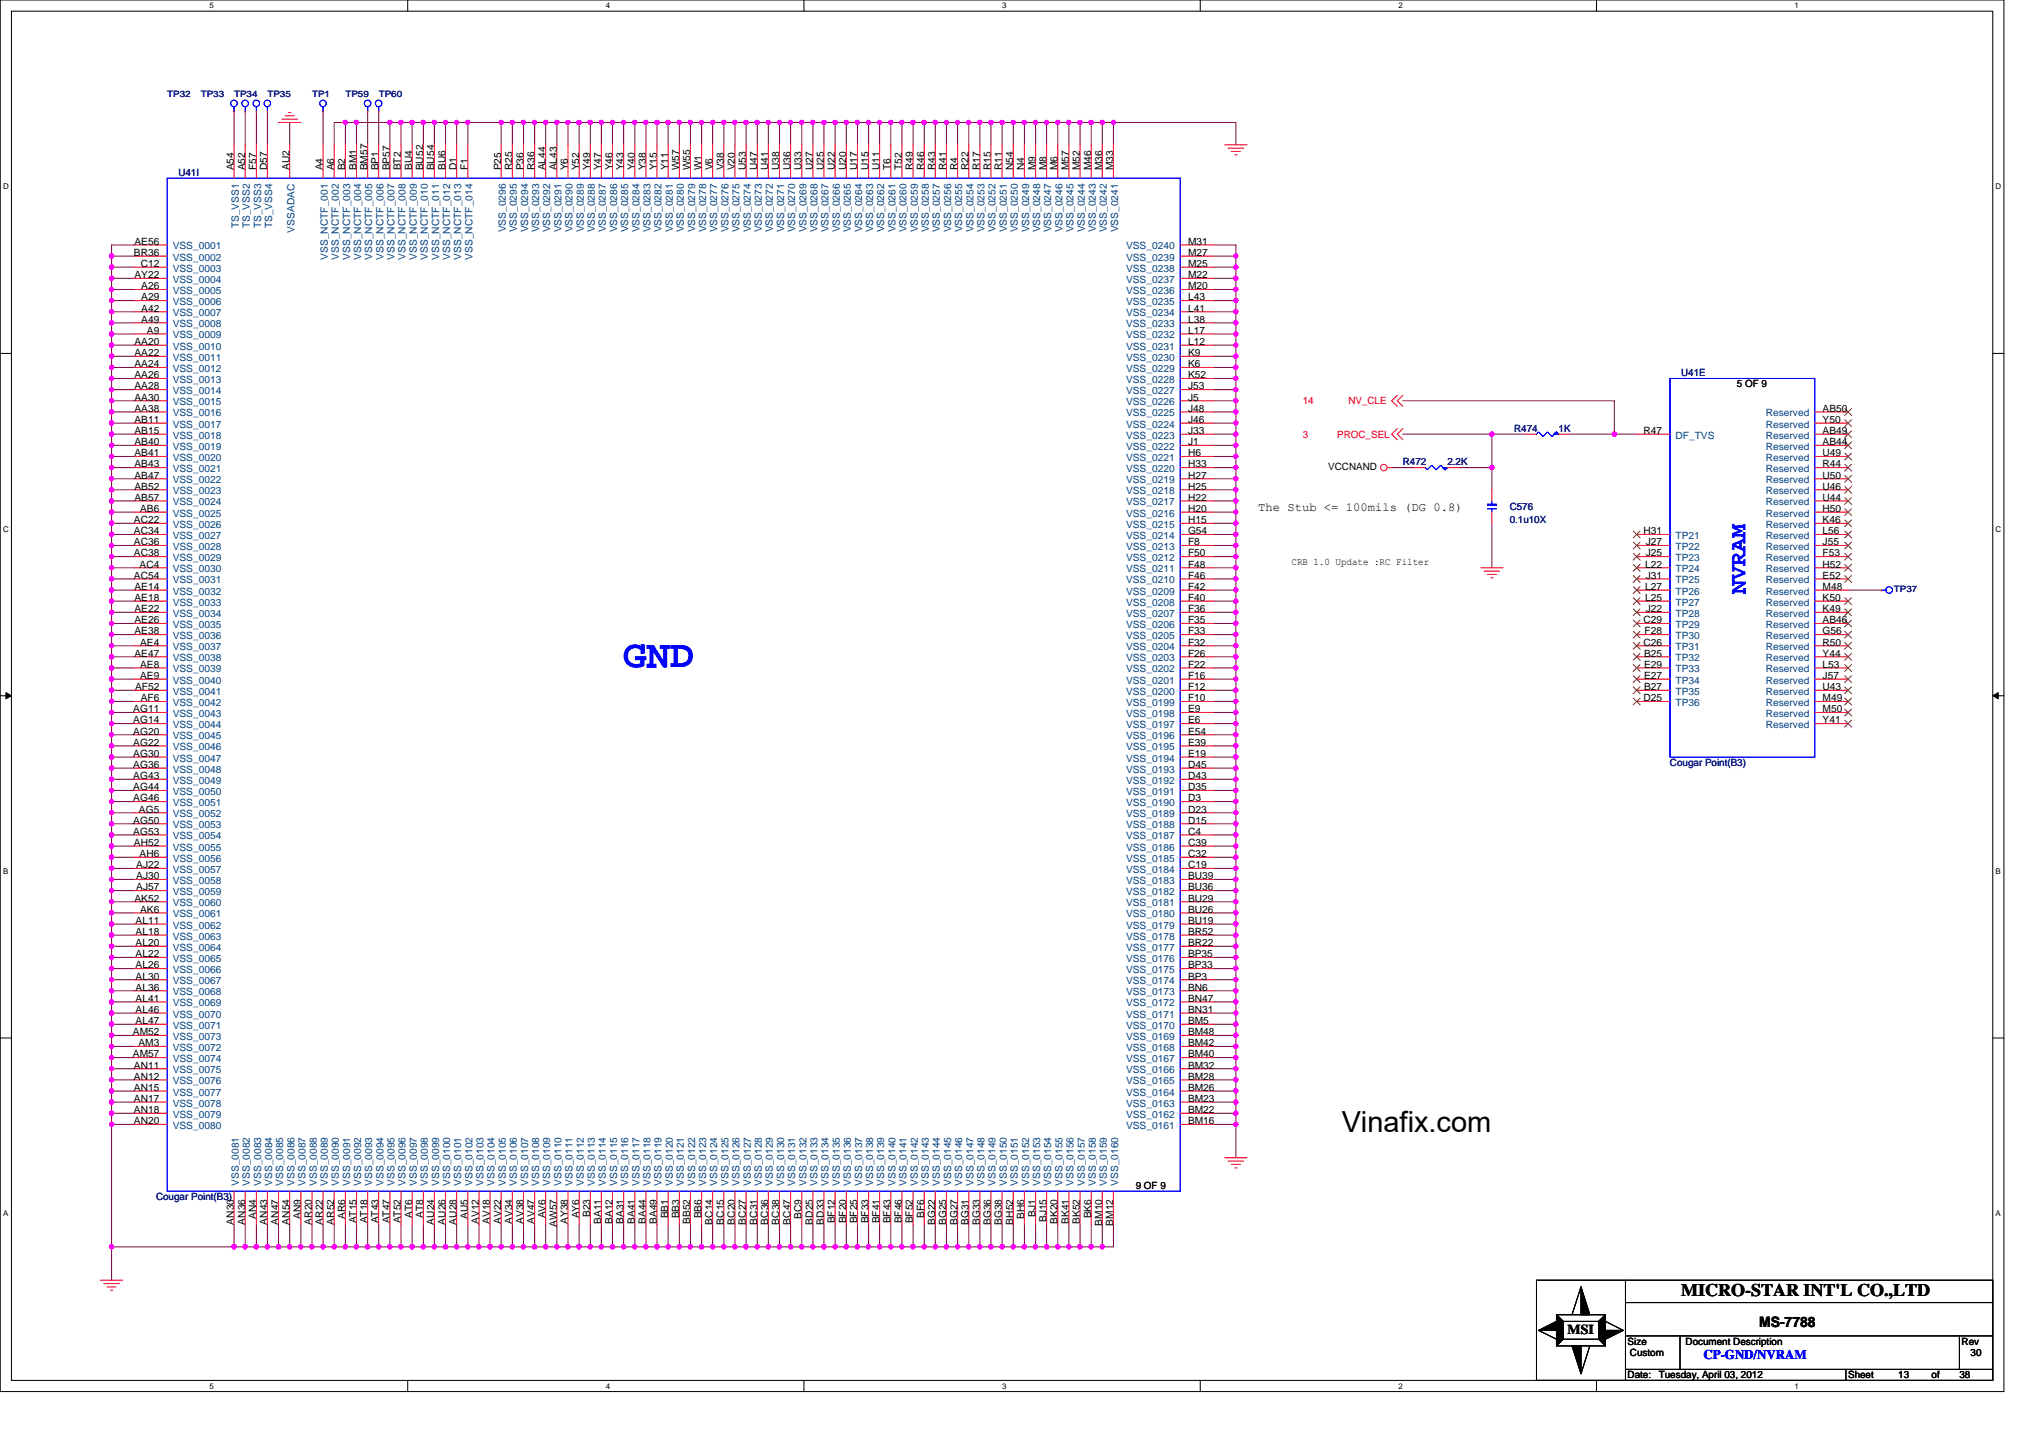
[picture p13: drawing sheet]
<svg xmlns="http://www.w3.org/2000/svg" width="297mm" height="210mm" viewBox="0 0 297 210" stroke-linecap="round" stroke-linejoin="round" font-family="sans-serif">
<defs><g id="words">
<text font-size="5.7" fill="#00f" x="91.1" y="97.4">GND</text>
<text font-size="4.2" x="195.9" y="165.3">Vinafix.com</text>
<text font-size="3.4" fill="#00f" x="254.9" y="86.8" transform="rotate(-90 254.9 86.8)">NVRAM</text>
<text font-size="2.6" x="245.5" y="189.3">MICRO-STAR INT'L CO.,LTD</text>
<text font-size="2.1" x="256.9" y="193.8">MS-7788</text>
<text font-size="2" x="228.9" y="194.8">MSI</text>
<text font-size="1.9" fill="#00f" x="248.8" y="198.5">CP-GND/NVRAM</text>
<text font-size="1.8" x="183.7" y="74.5">The Stub &lt;= 100mils (DG 0.8)</text>
<g font-size="1.5" fill="#000080">
<text x="26.1" y="25.7">U41I</text>
<text x="245.5" y="55">U41E</text>
<text x="221.1" y="63.1">R474</text>
<text x="227.6" y="63.1">1K</text>
<text x="204.9" y="68">R472</text>
<text x="211.4" y="68">2.2K</text>
<text x="220.5" y="74.5">C576</text>
<text x="220.5" y="76.4">0.1u10X</text>
<text x="243.9" y="111.9">Cougar Point(B3)</text>
<text x="22.8" y="175.3">Cougar Point(B3)</text>
</g>
<g font-size="1.5">
<text x="34.2" y="24.9" transform="rotate(-90 34.2 24.9)">A54</text>
<text x="35.8" y="24.9" transform="rotate(-90 35.8 24.9)">A52</text>
<text x="37.4" y="24.9" transform="rotate(-90 37.4 24.9)">F57</text>
<text x="39" y="24.9" transform="rotate(-90 39 24.9)">D57</text>
<text x="42.3" y="24.9" transform="rotate(-90 42.3 24.9)">AU2</text>
<text x="47.2" y="24.9" transform="rotate(-90 47.2 24.9)">A4</text>
<text x="48.8" y="24.9" transform="rotate(-90 48.8 24.9)">A6</text>
<text x="50.4" y="24.9" transform="rotate(-90 50.4 24.9)">B2</text>
<text x="52" y="24.9" transform="rotate(-90 52 24.9)">BM1</text>
<text x="53.7" y="24.9" transform="rotate(-90 53.7 24.9)">BM57</text>
<text x="55.3" y="24.9" transform="rotate(-90 55.3 24.9)">BP1</text>
<text x="56.9" y="24.9" transform="rotate(-90 56.9 24.9)">BP57</text>
<text x="58.5" y="24.9" transform="rotate(-90 58.5 24.9)">BT2</text>
<text x="60.2" y="24.9" transform="rotate(-90 60.2 24.9)">BU4</text>
<text x="61.8" y="24.9" transform="rotate(-90 61.8 24.9)">BU52</text>
<text x="63.4" y="24.9" transform="rotate(-90 63.4 24.9)">BU54</text>
<text x="65" y="24.9" transform="rotate(-90 65 24.9)">BU6</text>
<text x="66.7" y="24.9" transform="rotate(-90 66.7 24.9)">D1</text>
<text x="68.3" y="24.9" transform="rotate(-90 68.3 24.9)">F1</text>
<text x="73.2" y="24.9" transform="rotate(-90 73.2 24.9)">P25</text>
<text x="74.8" y="24.9" transform="rotate(-90 74.8 24.9)">R25</text>
<text x="76.4" y="24.9" transform="rotate(-90 76.4 24.9)">P36</text>
<text x="78.1" y="24.9" transform="rotate(-90 78.1 24.9)">R36</text>
<text x="79.7" y="24.9" transform="rotate(-90 79.7 24.9)">AL44</text>
<text x="81.3" y="24.9" transform="rotate(-90 81.3 24.9)">AL43</text>
<text x="82.9" y="24.9" transform="rotate(-90 82.9 24.9)">Y6</text>
<text x="84.6" y="24.9" transform="rotate(-90 84.6 24.9)">Y52</text>
<text x="86.2" y="24.9" transform="rotate(-90 86.2 24.9)">Y49</text>
<text x="87.8" y="24.9" transform="rotate(-90 87.8 24.9)">Y47</text>
<text x="89.4" y="24.9" transform="rotate(-90 89.4 24.9)">Y46</text>
<text x="91.1" y="24.9" transform="rotate(-90 91.1 24.9)">Y43</text>
<text x="92.7" y="24.9" transform="rotate(-90 92.7 24.9)">Y40</text>
<text x="94.3" y="24.9" transform="rotate(-90 94.3 24.9)">Y38</text>
<text x="95.9" y="24.9" transform="rotate(-90 95.9 24.9)">Y15</text>
<text x="97.6" y="24.9" transform="rotate(-90 97.6 24.9)">Y11</text>
<text x="99.2" y="24.9" transform="rotate(-90 99.2 24.9)">W57</text>
<text x="100.8" y="24.9" transform="rotate(-90 100.8 24.9)">W55</text>
<text x="102.4" y="24.9" transform="rotate(-90 102.4 24.9)">W1</text>
<text x="104.1" y="24.9" transform="rotate(-90 104.1 24.9)">V6</text>
<text x="105.7" y="24.9" transform="rotate(-90 105.7 24.9)">V38</text>
<text x="107.3" y="24.9" transform="rotate(-90 107.3 24.9)">V20</text>
<text x="108.9" y="24.9" transform="rotate(-90 108.9 24.9)">U53</text>
<text x="110.6" y="24.9" transform="rotate(-90 110.6 24.9)">U47</text>
<text x="112.2" y="24.9" transform="rotate(-90 112.2 24.9)">U41</text>
<text x="113.8" y="24.9" transform="rotate(-90 113.8 24.9)">U38</text>
<text x="115.4" y="24.9" transform="rotate(-90 115.4 24.9)">U36</text>
<text x="117.1" y="24.9" transform="rotate(-90 117.1 24.9)">U33</text>
<text x="118.7" y="24.9" transform="rotate(-90 118.7 24.9)">U27</text>
<text x="120.3" y="24.9" transform="rotate(-90 120.3 24.9)">U25</text>
<text x="121.9" y="24.9" transform="rotate(-90 121.9 24.9)">U22</text>
<text x="123.6" y="24.9" transform="rotate(-90 123.6 24.9)">U20</text>
<text x="125.2" y="24.9" transform="rotate(-90 125.2 24.9)">U17</text>
<text x="126.8" y="24.9" transform="rotate(-90 126.8 24.9)">U15</text>
<text x="128.4" y="24.9" transform="rotate(-90 128.4 24.9)">U11</text>
<text x="130.1" y="24.9" transform="rotate(-90 130.1 24.9)">T6</text>
<text x="131.7" y="24.9" transform="rotate(-90 131.7 24.9)">T52</text>
<text x="133.3" y="24.9" transform="rotate(-90 133.3 24.9)">R49</text>
<text x="135" y="24.9" transform="rotate(-90 135 24.9)">R46</text>
<text x="136.6" y="24.9" transform="rotate(-90 136.6 24.9)">R43</text>
<text x="138.2" y="24.9" transform="rotate(-90 138.2 24.9)">R41</text>
<text x="139.8" y="24.9" transform="rotate(-90 139.8 24.9)">R4</text>
<text x="141.5" y="24.9" transform="rotate(-90 141.5 24.9)">R22</text>
<text x="143.1" y="24.9" transform="rotate(-90 143.1 24.9)">R17</text>
<text x="144.7" y="24.9" transform="rotate(-90 144.7 24.9)">R15</text>
<text x="146.3" y="24.9" transform="rotate(-90 146.3 24.9)">R11</text>
<text x="148" y="24.9" transform="rotate(-90 148 24.9)">N54</text>
<text x="149.6" y="24.9" transform="rotate(-90 149.6 24.9)">N4</text>
<text x="151.2" y="24.9" transform="rotate(-90 151.2 24.9)">M9</text>
<text x="152.8" y="24.9" transform="rotate(-90 152.8 24.9)">M8</text>
<text x="154.5" y="24.9" transform="rotate(-90 154.5 24.9)">M6</text>
<text x="156.1" y="24.9" transform="rotate(-90 156.1 24.9)">M57</text>
<text x="157.7" y="24.9" transform="rotate(-90 157.7 24.9)">M52</text>
<text x="159.3" y="24.9" transform="rotate(-90 159.3 24.9)">M46</text>
<text x="160.9" y="24.9" transform="rotate(-90 160.9 24.9)">M36</text>
<text x="162.6" y="24.9" transform="rotate(-90 162.6 24.9)">M33</text>
<text x="19.6" y="35.8">AE56</text>
<text x="173.5" y="35.8">M31</text>
<text x="19.6" y="37.4">BR36</text>
<text x="19.6" y="40.6">AY22</text>
<text x="20.5" y="39">C12</text>
<text x="173.5" y="40.6">M22</text>
<text x="173.5" y="39">M25</text>
<text x="173.5" y="37.4">M27</text>
<text x="20.6" y="47.1">A49</text>
<text x="20.6" y="45.5">A42</text>
<text x="20.6" y="43.9">A29</text>
<text x="20.6" y="42.2">A26</text>
<text x="173.5" y="47.1">L38</text>
<text x="173.5" y="45.5">L41</text>
<text x="173.5" y="43.9">L43</text>
<text x="173.5" y="42.2">M20</text>
<text x="19.6" y="53.6">AA24</text>
<text x="19.6" y="52">AA22</text>
<text x="19.6" y="50.4">AA20</text>
<text x="21.5" y="48.7">A9</text>
<text x="173.5" y="53.6">K6</text>
<text x="173.5" y="52">K9</text>
<text x="173.5" y="50.4">L12</text>
<text x="173.5" y="48.7">L17</text>
<text x="19.6" y="56.9">AA28</text>
<text x="19.6" y="55.2">AA26</text>
<text x="19.6" y="58.5">AA30</text>
<text x="173.5" y="58.5">J5</text>
<text x="173.5" y="56.9">J53</text>
<text x="173.5" y="55.2">K52</text>
<text x="253.6" y="56.6">5 OF 9</text>
<text x="19.6" y="65">AB40</text>
<text x="19.6" y="63.4">AB15</text>
<text x="19.6" y="61.8">AB11</text>
<text x="19.6" y="60.1">AA38</text>
<text x="173.5" y="65">J1</text>
<text x="173.5" y="63.4">J33</text>
<text x="173.5" y="61.8">J46</text>
<text x="173.5" y="60.1">J48</text>
<text x="240" y="63.4">R47</text>
<text x="266.2" y="60.1">AB50</text>
<text x="266.2" y="61.8">Y50</text>
<text x="266.2" y="63.4">AB49</text>
<text x="266.2" y="65">AB44</text>
<text x="19.6" y="71.5">AB52</text>
<text x="19.6" y="69.9">AB47</text>
<text x="19.6" y="68.3">AB43</text>
<text x="19.6" y="66.6">AB41</text>
<text x="173.5" y="71.5">H25</text>
<text x="173.5" y="69.9">H27</text>
<text x="173.5" y="68.3">H33</text>
<text x="173.5" y="66.6">H6</text>
<text x="194" y="68.6">VCCNAND</text>
<text x="266.2" y="66.6">U49</text>
<text x="266.2" y="68.3">R44</text>
<text x="266.2" y="69.9">U50</text>
<text x="266.2" y="71.5">U46</text>
<text x="19.6" y="76.4">AC22</text>
<text x="19.6" y="73.1">AB57</text>
<text x="20.5" y="74.8">AB6</text>
<text x="173.5" y="76.4">H15</text>
<text x="173.5" y="74.8">H20</text>
<text x="173.5" y="73.1">H22</text>
<text x="266.2" y="74.8">H50</text>
<text x="266.2" y="76.4">K46</text>
<text x="266.2" y="73.1">U44</text>
<text x="19.6" y="81.3">AC38</text>
<text x="19.6" y="79.6">AC36</text>
<text x="19.6" y="78">AC34</text>
<text x="20.4" y="82.9">AC4</text>
<text x="173.5" y="82.9">F48</text>
<text x="173.5" y="81.3">F50</text>
<text x="173.5" y="79.6">F8</text>
<text x="173.5" y="78">G54</text>
<text x="188.6" y="82.4">CRB 1.0 Update :RC Filter</text>
<text x="240" y="78">H31</text>
<text x="240.3" y="82.9">L22</text>
<text x="240.3" y="79.6">J27</text>
<text x="240.3" y="81.3">J25</text>
<text x="266.2" y="78">L56</text>
<text x="266.2" y="79.6">J55</text>
<text x="266.2" y="81.3">F53</text>
<text x="266.2" y="82.9">H52</text>
<text x="19.6" y="84.5">AC54</text>
<text x="19.6" y="87.8">AE18</text>
<text x="19.6" y="86.1">AE14</text>
<text x="19.6" y="89.4">AE22</text>
<text x="173.5" y="89.4">F36</text>
<text x="173.5" y="87.8">F40</text>
<text x="173.5" y="86.1">F42</text>
<text x="173.5" y="84.5">F46</text>
<text x="240.3" y="86.1">L27</text>
<text x="240.3" y="87.8">L25</text>
<text x="240.3" y="84.5">J31</text>
<text x="240.3" y="89.4">J22</text>
<text x="266.2" y="84.5">E52</text>
<text x="266.2" y="87.8">K50</text>
<text x="266.2" y="89.4">K49</text>
<text x="266.2" y="86.1">M48</text>
<text x="19.6" y="95.9">AE47</text>
<text x="19.6" y="92.6">AE38</text>
<text x="19.6" y="91">AE26</text>
<text x="20.5" y="94.3">AE4</text>
<text x="173.5" y="95.9">F26</text>
<text x="173.5" y="94.3">F32</text>
<text x="173.5" y="92.6">F33</text>
<text x="173.5" y="91">F35</text>
<text x="240" y="91">C29</text>
<text x="240" y="94.3">C26</text>
<text x="240.1" y="95.9">B25</text>
<text x="240.2" y="92.6">F28</text>
<text x="266.2" y="91">AB46</text>
<text x="266.2" y="92.6">G56</text>
<text x="266.2" y="94.3">R50</text>
<text x="266.2" y="95.9">Y44</text>
<text x="19.7" y="100.8">AF52</text>
<text x="20.5" y="99.1">AE9</text>
<text x="20.5" y="97.5">AE8</text>
<text x="173.5" y="100.8">F12</text>
<text x="173.5" y="99.1">F16</text>
<text x="173.5" y="97.5">F22</text>
<text x="240.1" y="97.5">E29</text>
<text x="240.1" y="99.1">E27</text>
<text x="240.1" y="100.8">B27</text>
<text x="266.2" y="97.5">L53</text>
<text x="266.2" y="100.8">U43</text>
<text x="266.2" y="99.1">J57</text>
<text x="19.5" y="107.3">AG20</text>
<text x="19.5" y="105.6">AG14</text>
<text x="19.5" y="104">AG11</text>
<text x="20.5" y="102.4">AF6</text>
<text x="173.5" y="107.3">E54</text>
<text x="173.5" y="105.6">E6</text>
<text x="173.5" y="104">E9</text>
<text x="173.5" y="102.4">F10</text>
<text x="240" y="102.4">D25</text>
<text x="266.2" y="104">M50</text>
<text x="266.2" y="105.6">Y41</text>
<text x="266.2" y="102.4">M49</text>
<text x="19.5" y="113.8">AG43</text>
<text x="19.5" y="110.5">AG30</text>
<text x="19.5" y="112.1">AG36</text>
<text x="19.5" y="108.9">AG22</text>
<text x="173.5" y="113.8">D43</text>
<text x="173.5" y="112.1">D45</text>
<text x="173.5" y="110.5">E19</text>
<text x="173.5" y="108.9">E39</text>
<text x="19.5" y="115.4">AG44</text>
<text x="19.5" y="117">AG46</text>
<text x="20.3" y="118.7">AG5</text>
<text x="173.5" y="118.7">D23</text>
<text x="173.5" y="117">D3</text>
<text x="173.5" y="115.4">D35</text>
<text x="19.5" y="121.9">AG53</text>
<text x="19.5" y="120.3">AG50</text>
<text x="19.6" y="123.5">AH52</text>
<text x="20.4" y="125.2">AH6</text>
<text x="173.5" y="125.2">C32</text>
<text x="173.5" y="123.5">C39</text>
<text x="173.5" y="121.9">C4</text>
<text x="173.5" y="120.3">D15</text>
<text x="19.6" y="131.7">AK52</text>
<text x="19.9" y="128.4">AJ30</text>
<text x="19.9" y="126.8">AJ22</text>
<text x="19.9" y="130">AJ57</text>
<text x="173.5" y="131.7">BU29</text>
<text x="173.5" y="130">BU36</text>
<text x="173.5" y="128.4">BU39</text>
<text x="173.5" y="126.8">C19</text>
<text x="19.8" y="136.5">AL18</text>
<text x="19.8" y="134.9">AL11</text>
<text x="20.5" y="133.3">AK6</text>
<text x="173.5" y="136.5">BR52</text>
<text x="173.5" y="134.9">BU19</text>
<text x="173.5" y="133.3">BU26</text>
<text x="19.8" y="143">AL30</text>
<text x="19.8" y="141.4">AL26</text>
<text x="19.8" y="139.8">AL22</text>
<text x="19.8" y="138.2">AL20</text>
<text x="173.5" y="143">BP3</text>
<text x="173.5" y="141.4">BP33</text>
<text x="173.5" y="139.8">BP35</text>
<text x="173.5" y="138.2">BR22</text>
<text x="19.8" y="149.5">AL47</text>
<text x="19.8" y="147.9">AL46</text>
<text x="19.8" y="146.3">AL41</text>
<text x="19.8" y="144.7">AL36</text>
<text x="173.5" y="149.5">BM5</text>
<text x="173.5" y="147.9">BN31</text>
<text x="173.5" y="146.3">BN47</text>
<text x="173.5" y="144.7">BN6</text>
<text x="19.4" y="154.4">AM57</text>
<text x="19.4" y="151.2">AM52</text>
<text x="20.2" y="152.8">AM3</text>
<text x="173.5" y="154.4">BM40</text>
<text x="173.5" y="152.8">BM42</text>
<text x="173.5" y="151.2">BM48</text>
<text x="19.6" y="160.9">AN17</text>
<text x="19.6" y="159.3">AN15</text>
<text x="19.6" y="157.7">AN12</text>
<text x="19.6" y="156">AN11</text>
<text x="173.5" y="160.9">BM23</text>
<text x="173.5" y="159.3">BM26</text>
<text x="173.5" y="157.7">BM28</text>
<text x="173.5" y="156">BM32</text>
<text x="19.6" y="164.2">AN20</text>
<text x="19.6" y="162.5">AN18</text>
<text x="173.5" y="164.2">BM16</text>
<text x="173.5" y="162.5">BM22</text>
<text x="165.9" y="173.6">9 OF 9</text>
<text x="34.2" y="178.8" transform="rotate(-90 34.2 178.8)">AN30</text>
<text x="35.8" y="178.8" transform="rotate(-90 35.8 178.8)">AN36</text>
<text x="37.4" y="178" transform="rotate(-90 37.4 178)">AN4</text>
<text x="39" y="178.8" transform="rotate(-90 39 178.8)">AN43</text>
<text x="40.7" y="178.8" transform="rotate(-90 40.7 178.8)">AN47</text>
<text x="42.3" y="178.8" transform="rotate(-90 42.3 178.8)">AN54</text>
<text x="43.9" y="178" transform="rotate(-90 43.9 178)">AN9</text>
<text x="45.5" y="178.8" transform="rotate(-90 45.5 178.8)">AR20</text>
<text x="47.2" y="178.8" transform="rotate(-90 47.2 178.8)">AR22</text>
<text x="48.8" y="178.8" transform="rotate(-90 48.8 178.8)">AR52</text>
<text x="50.4" y="178" transform="rotate(-90 50.4 178)">AR6</text>
<text x="52" y="178.6" transform="rotate(-90 52 178.6)">AT15</text>
<text x="53.7" y="178.6" transform="rotate(-90 53.7 178.6)">AT18</text>
<text x="55.3" y="178.6" transform="rotate(-90 55.3 178.6)">AT43</text>
<text x="56.9" y="178.6" transform="rotate(-90 56.9 178.6)">AT47</text>
<text x="58.5" y="178.6" transform="rotate(-90 58.5 178.6)">AT52</text>
<text x="60.2" y="177.8" transform="rotate(-90 60.2 177.8)">AT6</text>
<text x="61.8" y="177.8" transform="rotate(-90 61.8 177.8)">AT8</text>
<text x="63.4" y="178.8" transform="rotate(-90 63.4 178.8)">AU24</text>
<text x="65" y="178.8" transform="rotate(-90 65 178.8)">AU26</text>
<text x="66.7" y="178.8" transform="rotate(-90 66.7 178.8)">AU28</text>
<text x="68.3" y="178" transform="rotate(-90 68.3 178)">AU5</text>
<text x="69.9" y="178.7" transform="rotate(-90 69.9 178.7)">AV12</text>
<text x="71.5" y="178.7" transform="rotate(-90 71.5 178.7)">AV18</text>
<text x="73.2" y="178.7" transform="rotate(-90 73.2 178.7)">AV22</text>
<text x="74.8" y="178.7" transform="rotate(-90 74.8 178.7)">AV34</text>
<text x="76.4" y="178.7" transform="rotate(-90 76.4 178.7)">AV38</text>
<text x="78.1" y="178.7" transform="rotate(-90 78.1 178.7)">AV47</text>
<text x="79.7" y="177.9" transform="rotate(-90 79.7 177.9)">AV6</text>
<text x="81.3" y="179.1" transform="rotate(-90 81.3 179.1)">AW57</text>
<text x="82.9" y="178.7" transform="rotate(-90 82.9 178.7)">AY38</text>
<text x="84.6" y="177.9" transform="rotate(-90 84.6 177.9)">AY6</text>
<text x="86.2" y="177.7" transform="rotate(-90 86.2 177.7)">B23</text>
<text x="87.8" y="178.7" transform="rotate(-90 87.8 178.7)">BA11</text>
<text x="89.4" y="178.7" transform="rotate(-90 89.4 178.7)">BA12</text>
<text x="91.1" y="178.7" transform="rotate(-90 91.1 178.7)">BA31</text>
<text x="92.7" y="178.7" transform="rotate(-90 92.7 178.7)">BA41</text>
<text x="94.3" y="178.7" transform="rotate(-90 94.3 178.7)">BA44</text>
<text x="95.9" y="178.7" transform="rotate(-90 95.9 178.7)">BA49</text>
<text x="97.6" y="177.9" transform="rotate(-90 97.6 177.9)">BB1</text>
<text x="99.2" y="177.9" transform="rotate(-90 99.2 177.9)">BB3</text>
<text x="100.8" y="178.7" transform="rotate(-90 100.8 178.7)">BB52</text>
<text x="102.4" y="177.9" transform="rotate(-90 102.4 177.9)">BB6</text>
<text x="104.1" y="178.8" transform="rotate(-90 104.1 178.8)">BC14</text>
<text x="105.7" y="178.8" transform="rotate(-90 105.7 178.8)">BC15</text>
<text x="107.3" y="178.8" transform="rotate(-90 107.3 178.8)">BC20</text>
<text x="108.9" y="178.8" transform="rotate(-90 108.9 178.8)">BC27</text>
<text x="110.6" y="178.8" transform="rotate(-90 110.6 178.8)">BC31</text>
<text x="112.2" y="178.8" transform="rotate(-90 112.2 178.8)">BC36</text>
<text x="113.8" y="178.8" transform="rotate(-90 113.8 178.8)">BC38</text>
<text x="115.4" y="178.8" transform="rotate(-90 115.4 178.8)">BC47</text>
<text x="117.1" y="178" transform="rotate(-90 117.1 178)">BC9</text>
<text x="118.7" y="178.8" transform="rotate(-90 118.7 178.8)">BD25</text>
<text x="120.3" y="178.8" transform="rotate(-90 120.3 178.8)">BD33</text>
<text x="121.9" y="178.6" transform="rotate(-90 121.9 178.6)">BF12</text>
<text x="123.6" y="178.6" transform="rotate(-90 123.6 178.6)">BF20</text>
<text x="125.2" y="178.6" transform="rotate(-90 125.2 178.6)">BF25</text>
<text x="126.8" y="178.6" transform="rotate(-90 126.8 178.6)">BF33</text>
<text x="128.4" y="178.6" transform="rotate(-90 128.4 178.6)">BF41</text>
<text x="130.1" y="178.6" transform="rotate(-90 130.1 178.6)">BF43</text>
<text x="131.7" y="178.6" transform="rotate(-90 131.7 178.6)">BF46</text>
<text x="133.3" y="178.6" transform="rotate(-90 133.3 178.6)">BF52</text>
<text x="135" y="177.8" transform="rotate(-90 135 177.8)">BF6</text>
<text x="136.6" y="178.9" transform="rotate(-90 136.6 178.9)">BG22</text>
<text x="138.2" y="178.9" transform="rotate(-90 138.2 178.9)">BG25</text>
<text x="139.8" y="178.9" transform="rotate(-90 139.8 178.9)">BG27</text>
<text x="141.5" y="178.9" transform="rotate(-90 141.5 178.9)">BG31</text>
<text x="143.1" y="178.9" transform="rotate(-90 143.1 178.9)">BG33</text>
<text x="144.7" y="178.9" transform="rotate(-90 144.7 178.9)">BG36</text>
<text x="146.3" y="178.9" transform="rotate(-90 146.3 178.9)">BG38</text>
<text x="148" y="178.8" transform="rotate(-90 148 178.8)">BH52</text>
<text x="149.6" y="178" transform="rotate(-90 149.6 178)">BH6</text>
<text x="151.2" y="177.7" transform="rotate(-90 151.2 177.7)">BJ1</text>
<text x="152.8" y="178.5" transform="rotate(-90 152.8 178.5)">BJ15</text>
<text x="154.5" y="178.7" transform="rotate(-90 154.5 178.7)">BK20</text>
<text x="156.1" y="178.7" transform="rotate(-90 156.1 178.7)">BK41</text>
<text x="157.7" y="178.7" transform="rotate(-90 157.7 178.7)">BK52</text>
<text x="159.3" y="177.9" transform="rotate(-90 159.3 177.9)">BK6</text>
<text x="160.9" y="179" transform="rotate(-90 160.9 179)">BM10</text>
<text x="162.6" y="179" transform="rotate(-90 162.6 179)">BM12</text>
<text x="237.7" y="196.4">Size</text>
<text x="246.2" y="196.4">Document Description</text>
<text x="286.5" y="196.4">Rev</text>
<text x="237.7" y="201.3">Date:</text>
<text x="238" y="198">Custom</text>
<text x="242.2" y="201.3">Tuesday, April 03, 2012</text>
<text x="269.9" y="201.3">Sheet</text>
<text x="277.2" y="201.3">13</text>
<text x="282.1" y="201.3">of</text>
<text x="286.1" y="201.3">38</text>
<text x="287.8" y="198">30</text>
</g>
<g font-size="1.5" fill="#004080">
<text x="34.9" y="33.4" transform="rotate(-90 34.9 33.4)">TS_VSS1</text>
<text x="36.5" y="33.4" transform="rotate(-90 36.5 33.4)">TS_VSS2</text>
<text x="38.1" y="33.4" transform="rotate(-90 38.1 33.4)">TS_VSS3</text>
<text x="39.7" y="33.4" transform="rotate(-90 39.7 33.4)">TS_VSS4</text>
<text x="43" y="34" transform="rotate(-90 43 34)">VSSADAC</text>
<text x="73.9" y="33.9" transform="rotate(-90 73.9 33.9)">VSS_0296</text>
<text x="75.5" y="33.9" transform="rotate(-90 75.5 33.9)">VSS_0295</text>
<text x="77.1" y="33.9" transform="rotate(-90 77.1 33.9)">VSS_0294</text>
<text x="78.8" y="33.9" transform="rotate(-90 78.8 33.9)">VSS_0293</text>
<text x="80.4" y="33.9" transform="rotate(-90 80.4 33.9)">VSS_0292</text>
<text x="82" y="33.9" transform="rotate(-90 82 33.9)">VSS_0291</text>
<text x="83.6" y="33.9" transform="rotate(-90 83.6 33.9)">VSS_0290</text>
<text x="85.3" y="33.9" transform="rotate(-90 85.3 33.9)">VSS_0289</text>
<text x="86.9" y="33.9" transform="rotate(-90 86.9 33.9)">VSS_0288</text>
<text x="88.5" y="33.9" transform="rotate(-90 88.5 33.9)">VSS_0287</text>
<text x="90.1" y="33.9" transform="rotate(-90 90.1 33.9)">VSS_0286</text>
<text x="91.8" y="33.9" transform="rotate(-90 91.8 33.9)">VSS_0285</text>
<text x="93.4" y="33.9" transform="rotate(-90 93.4 33.9)">VSS_0284</text>
<text x="95" y="33.9" transform="rotate(-90 95 33.9)">VSS_0283</text>
<text x="96.6" y="33.9" transform="rotate(-90 96.6 33.9)">VSS_0282</text>
<text x="98.3" y="33.9" transform="rotate(-90 98.3 33.9)">VSS_0281</text>
<text x="99.9" y="33.9" transform="rotate(-90 99.9 33.9)">VSS_0280</text>
<text x="101.5" y="33.9" transform="rotate(-90 101.5 33.9)">VSS_0279</text>
<text x="103.1" y="33.9" transform="rotate(-90 103.1 33.9)">VSS_0278</text>
<text x="104.8" y="33.9" transform="rotate(-90 104.8 33.9)">VSS_0277</text>
<text x="106.4" y="33.9" transform="rotate(-90 106.4 33.9)">VSS_0276</text>
<text x="108" y="33.9" transform="rotate(-90 108 33.9)">VSS_0275</text>
<text x="109.6" y="33.9" transform="rotate(-90 109.6 33.9)">VSS_0274</text>
<text x="111.3" y="33.9" transform="rotate(-90 111.3 33.9)">VSS_0273</text>
<text x="112.9" y="33.9" transform="rotate(-90 112.9 33.9)">VSS_0272</text>
<text x="114.5" y="33.9" transform="rotate(-90 114.5 33.9)">VSS_0271</text>
<text x="116.1" y="33.9" transform="rotate(-90 116.1 33.9)">VSS_0270</text>
<text x="117.8" y="33.9" transform="rotate(-90 117.8 33.9)">VSS_0269</text>
<text x="119.4" y="33.9" transform="rotate(-90 119.4 33.9)">VSS_0268</text>
<text x="121" y="33.9" transform="rotate(-90 121 33.9)">VSS_0267</text>
<text x="122.6" y="33.9" transform="rotate(-90 122.6 33.9)">VSS_0266</text>
<text x="124.3" y="33.9" transform="rotate(-90 124.3 33.9)">VSS_0265</text>
<text x="125.9" y="33.9" transform="rotate(-90 125.9 33.9)">VSS_0264</text>
<text x="127.5" y="33.9" transform="rotate(-90 127.5 33.9)">VSS_0263</text>
<text x="129.1" y="33.9" transform="rotate(-90 129.1 33.9)">VSS_0262</text>
<text x="130.8" y="33.9" transform="rotate(-90 130.8 33.9)">VSS_0261</text>
<text x="132.4" y="33.9" transform="rotate(-90 132.4 33.9)">VSS_0260</text>
<text x="134" y="33.9" transform="rotate(-90 134 33.9)">VSS_0259</text>
<text x="135.7" y="33.9" transform="rotate(-90 135.7 33.9)">VSS_0258</text>
<text x="137.3" y="33.9" transform="rotate(-90 137.3 33.9)">VSS_0257</text>
<text x="138.9" y="33.9" transform="rotate(-90 138.9 33.9)">VSS_0256</text>
<text x="140.5" y="33.9" transform="rotate(-90 140.5 33.9)">VSS_0255</text>
<text x="142.2" y="33.9" transform="rotate(-90 142.2 33.9)">VSS_0254</text>
<text x="143.8" y="33.9" transform="rotate(-90 143.8 33.9)">VSS_0253</text>
<text x="145.4" y="33.9" transform="rotate(-90 145.4 33.9)">VSS_0252</text>
<text x="147" y="33.9" transform="rotate(-90 147 33.9)">VSS_0251</text>
<text x="148.7" y="33.9" transform="rotate(-90 148.7 33.9)">VSS_0250</text>
<text x="150.3" y="33.9" transform="rotate(-90 150.3 33.9)">VSS_0249</text>
<text x="151.9" y="33.9" transform="rotate(-90 151.9 33.9)">VSS_0248</text>
<text x="153.5" y="33.9" transform="rotate(-90 153.5 33.9)">VSS_0247</text>
<text x="155.1" y="33.9" transform="rotate(-90 155.1 33.9)">VSS_0246</text>
<text x="156.8" y="33.9" transform="rotate(-90 156.8 33.9)">VSS_0245</text>
<text x="158.4" y="33.9" transform="rotate(-90 158.4 33.9)">VSS_0244</text>
<text x="160" y="33.9" transform="rotate(-90 160 33.9)">VSS_0243</text>
<text x="161.6" y="33.9" transform="rotate(-90 161.6 33.9)">VSS_0242</text>
<text x="163.3" y="33.9" transform="rotate(-90 163.3 33.9)">VSS_0241</text>
<text x="25.2" y="41.3">VSS_0004</text>
<text x="25.2" y="39.7">VSS_0003</text>
<text x="25.2" y="36.4">VSS_0001</text>
<text x="25.2" y="38.1">VSS_0002</text>
<text x="47.9" y="37.9" transform="rotate(-90 47.9 37.9)">VSS_NCTF_001</text>
<text x="49.5" y="37.9" transform="rotate(-90 49.5 37.9)">VSS_NCTF_002</text>
<text x="51.1" y="37.9" transform="rotate(-90 51.1 37.9)">VSS_NCTF_003</text>
<text x="52.7" y="37.9" transform="rotate(-90 52.7 37.9)">VSS_NCTF_004</text>
<text x="54.4" y="37.9" transform="rotate(-90 54.4 37.9)">VSS_NCTF_005</text>
<text x="56" y="37.9" transform="rotate(-90 56 37.9)">VSS_NCTF_006</text>
<text x="57.6" y="37.9" transform="rotate(-90 57.6 37.9)">VSS_NCTF_007</text>
<text x="59.2" y="37.9" transform="rotate(-90 59.2 37.9)">VSS_NCTF_008</text>
<text x="60.9" y="37.9" transform="rotate(-90 60.9 37.9)">VSS_NCTF_009</text>
<text x="62.5" y="37.9" transform="rotate(-90 62.5 37.9)">VSS_NCTF_010</text>
<text x="64.1" y="37.9" transform="rotate(-90 64.1 37.9)">VSS_NCTF_011</text>
<text x="65.7" y="37.9" transform="rotate(-90 65.7 37.9)">VSS_NCTF_012</text>
<text x="67.4" y="37.9" transform="rotate(-90 67.4 37.9)">VSS_NCTF_013</text>
<text x="69" y="37.9" transform="rotate(-90 69 37.9)">VSS_NCTF_014</text>
<text x="164.4" y="41.3">VSS_0237</text>
<text x="164.4" y="39.7">VSS_0238</text>
<text x="164.4" y="38.1">VSS_0239</text>
<text x="164.4" y="36.4">VSS_0240</text>
<text x="25.2" y="47.8">VSS_0008</text>
<text x="25.2" y="46.2">VSS_0007</text>
<text x="25.2" y="44.6">VSS_0006</text>
<text x="25.2" y="42.9">VSS_0005</text>
<text x="164.4" y="47.8">VSS_0233</text>
<text x="164.4" y="46.2">VSS_0234</text>
<text x="164.4" y="44.6">VSS_0235</text>
<text x="164.4" y="42.9">VSS_0236</text>
<text x="25.2" y="52.7">VSS_0011</text>
<text x="25.2" y="51.1">VSS_0010</text>
<text x="25.2" y="49.4">VSS_0009</text>
<text x="164.4" y="52.7">VSS_0230</text>
<text x="164.4" y="51.1">VSS_0231</text>
<text x="164.4" y="49.4">VSS_0232</text>
<text x="25.2" y="57.6">VSS_0014</text>
<text x="25.2" y="55.9">VSS_0013</text>
<text x="25.2" y="54.3">VSS_0012</text>
<text x="25.2" y="59.2">VSS_0015</text>
<text x="164.4" y="59.2">VSS_0226</text>
<text x="164.4" y="57.6">VSS_0227</text>
<text x="164.4" y="55.9">VSS_0228</text>
<text x="164.4" y="54.3">VSS_0229</text>
<text x="25.2" y="65.7">VSS_0019</text>
<text x="25.2" y="64.1">VSS_0018</text>
<text x="25.2" y="62.4">VSS_0017</text>
<text x="25.2" y="60.8">VSS_0016</text>
<text x="164.4" y="65.7">VSS_0222</text>
<text x="164.4" y="64.1">VSS_0223</text>
<text x="164.4" y="62.4">VSS_0224</text>
<text x="164.4" y="60.8">VSS_0225</text>
<text x="244.7" y="64.1">DF_TVS</text>
<text x="257.9" y="60.8">Reserved</text>
<text x="257.9" y="62.4">Reserved</text>
<text x="257.9" y="64.1">Reserved</text>
<text x="257.9" y="65.7">Reserved</text>
<text x="25.2" y="70.6">VSS_0022</text>
<text x="25.2" y="68.9">VSS_0021</text>
<text x="25.2" y="67.3">VSS_0020</text>
<text x="164.4" y="70.6">VSS_0219</text>
<text x="164.4" y="68.9">VSS_0220</text>
<text x="164.4" y="67.3">VSS_0221</text>
<text x="257.9" y="67.3">Reserved</text>
<text x="257.9" y="68.9">Reserved</text>
<text x="257.9" y="70.6">Reserved</text>
<text x="25.2" y="75.4">VSS_0025</text>
<text x="25.2" y="73.8">VSS_0024</text>
<text x="25.2" y="72.2">VSS_0023</text>
<text x="25.2" y="77.1">VSS_0026</text>
<text x="164.4" y="77.1">VSS_0215</text>
<text x="164.4" y="75.4">VSS_0216</text>
<text x="164.4" y="73.8">VSS_0217</text>
<text x="164.4" y="72.2">VSS_0218</text>
<text x="257.9" y="75.4">Reserved</text>
<text x="257.9" y="72.2">Reserved</text>
<text x="257.9" y="77.1">Reserved</text>
<text x="257.9" y="73.8">Reserved</text>
<text x="25.2" y="83.6">VSS_0030</text>
<text x="25.2" y="81.9">VSS_0029</text>
<text x="25.2" y="80.3">VSS_0028</text>
<text x="25.2" y="78.7">VSS_0027</text>
<text x="164.4" y="83.6">VSS_0211</text>
<text x="164.4" y="81.9">VSS_0212</text>
<text x="164.4" y="80.3">VSS_0213</text>
<text x="164.4" y="78.7">VSS_0214</text>
<text x="244.7" y="78.7">TP21</text>
<text x="244.7" y="80.3">TP22</text>
<text x="244.7" y="81.9">TP23</text>
<text x="244.7" y="83.6">TP24</text>
<text x="257.9" y="78.7">Reserved</text>
<text x="257.9" y="80.3">Reserved</text>
<text x="257.9" y="81.9">Reserved</text>
<text x="257.9" y="83.6">Reserved</text>
<text x="25.2" y="88.4">VSS_0033</text>
<text x="25.2" y="86.8">VSS_0032</text>
<text x="25.2" y="85.2">VSS_0031</text>
<text x="164.4" y="88.4">VSS_0208</text>
<text x="164.4" y="86.8">VSS_0209</text>
<text x="164.4" y="85.2">VSS_0210</text>
<text x="244.7" y="85.2">TP25</text>
<text x="244.7" y="86.8">TP26</text>
<text x="244.7" y="88.4">TP27</text>
<text x="257.9" y="85.2">Reserved</text>
<text x="257.9" y="88.4">Reserved</text>
<text x="257.9" y="86.8">Reserved</text>
<text x="25.2" y="95">VSS_0037</text>
<text x="25.2" y="93.3">VSS_0036</text>
<text x="25.2" y="91.7">VSS_0035</text>
<text x="25.2" y="90.1">VSS_0034</text>
<text x="164.4" y="95">VSS_0204</text>
<text x="164.4" y="93.3">VSS_0205</text>
<text x="164.4" y="91.7">VSS_0206</text>
<text x="164.4" y="90.1">VSS_0207</text>
<text x="244.7" y="91.7">TP29</text>
<text x="244.7" y="93.3">TP30</text>
<text x="244.7" y="95">TP31</text>
<text x="244.7" y="90.1">TP28</text>
<text x="257.9" y="90.1">Reserved</text>
<text x="257.9" y="91.7">Reserved</text>
<text x="257.9" y="93.3">Reserved</text>
<text x="257.9" y="95">Reserved</text>
<text x="25.2" y="101.5">VSS_0041</text>
<text x="25.2" y="99.8">VSS_0040</text>
<text x="25.2" y="96.6">VSS_0038</text>
<text x="25.2" y="98.2">VSS_0039</text>
<text x="164.4" y="101.5">VSS_0200</text>
<text x="164.4" y="99.8">VSS_0201</text>
<text x="164.4" y="98.2">VSS_0202</text>
<text x="164.4" y="96.6">VSS_0203</text>
<text x="244.7" y="98.2">TP33</text>
<text x="244.7" y="99.8">TP34</text>
<text x="244.7" y="101.5">TP35</text>
<text x="244.7" y="96.6">TP32</text>
<text x="257.9" y="98.2">Reserved</text>
<text x="257.9" y="96.6">Reserved</text>
<text x="257.9" y="101.5">Reserved</text>
<text x="257.9" y="99.8">Reserved</text>
<text x="25.2" y="107.9">VSS_0045</text>
<text x="25.2" y="106.3">VSS_0044</text>
<text x="25.2" y="104.7">VSS_0043</text>
<text x="25.2" y="103.1">VSS_0042</text>
<text x="164.4" y="107.9">VSS_0196</text>
<text x="164.4" y="106.3">VSS_0197</text>
<text x="164.4" y="104.7">VSS_0198</text>
<text x="164.4" y="103.1">VSS_0199</text>
<text x="244.7" y="103.1">TP36</text>
<text x="257.9" y="104.7">Reserved</text>
<text x="257.9" y="106.3">Reserved</text>
<text x="257.9" y="103.1">Reserved</text>
<text x="25.2" y="111.2">VSS_0047</text>
<text x="25.2" y="112.8">VSS_0048</text>
<text x="25.2" y="109.6">VSS_0046</text>
<text x="164.4" y="112.8">VSS_0193</text>
<text x="164.4" y="111.2">VSS_0194</text>
<text x="164.4" y="109.6">VSS_0195</text>
<text x="25.2" y="116.1">VSS_0050</text>
<text x="25.2" y="114.4">VSS_0049</text>
<text x="25.2" y="119.3">VSS_0052</text>
<text x="25.2" y="117.7">VSS_0051</text>
<text x="164.4" y="119.3">VSS_0189</text>
<text x="164.4" y="117.7">VSS_0190</text>
<text x="164.4" y="116.1">VSS_0191</text>
<text x="164.4" y="114.4">VSS_0192</text>
<text x="25.2" y="125.8">VSS_0056</text>
<text x="25.2" y="124.2">VSS_0055</text>
<text x="25.2" y="122.6">VSS_0054</text>
<text x="25.2" y="120.9">VSS_0053</text>
<text x="164.4" y="125.8">VSS_0185</text>
<text x="164.4" y="124.2">VSS_0186</text>
<text x="164.4" y="122.6">VSS_0187</text>
<text x="164.4" y="120.9">VSS_0188</text>
<text x="25.2" y="129.1">VSS_0058</text>
<text x="25.2" y="127.5">VSS_0057</text>
<text x="25.2" y="130.7">VSS_0059</text>
<text x="164.4" y="130.7">VSS_0182</text>
<text x="164.4" y="129.1">VSS_0183</text>
<text x="164.4" y="127.5">VSS_0184</text>
<text x="25.2" y="137.2">VSS_0063</text>
<text x="25.2" y="135.6">VSS_0062</text>
<text x="25.2" y="134">VSS_0061</text>
<text x="25.2" y="132.3">VSS_0060</text>
<text x="164.4" y="137.2">VSS_0178</text>
<text x="164.4" y="135.6">VSS_0179</text>
<text x="164.4" y="134">VSS_0180</text>
<text x="164.4" y="132.3">VSS_0181</text>
<text x="25.2" y="143.7">VSS_0067</text>
<text x="25.2" y="142.1">VSS_0066</text>
<text x="25.2" y="140.5">VSS_0065</text>
<text x="25.2" y="138.8">VSS_0064</text>
<text x="164.4" y="143.7">VSS_0174</text>
<text x="164.4" y="142.1">VSS_0175</text>
<text x="164.4" y="140.5">VSS_0176</text>
<text x="164.4" y="138.8">VSS_0177</text>
<text x="25.2" y="148.6">VSS_0070</text>
<text x="25.2" y="147">VSS_0069</text>
<text x="25.2" y="145.3">VSS_0068</text>
<text x="164.4" y="148.6">VSS_0171</text>
<text x="164.4" y="147">VSS_0172</text>
<text x="164.4" y="145.3">VSS_0173</text>
<text x="25.2" y="155.1">VSS_0074</text>
<text x="25.2" y="153.5">VSS_0072</text>
<text x="25.2" y="151.8">VSS_0073</text>
<text x="25.2" y="150.2">VSS_0071</text>
<text x="164.4" y="155.1">VSS_0167</text>
<text x="164.4" y="153.5">VSS_0168</text>
<text x="164.4" y="151.8">VSS_0169</text>
<text x="164.4" y="150.2">VSS_0170</text>
<text x="25.2" y="161.6">VSS_0078</text>
<text x="25.2" y="160">VSS_0077</text>
<text x="25.2" y="158.3">VSS_0076</text>
<text x="25.2" y="156.7">VSS_0075</text>
<text x="164.4" y="161.6">VSS_0163</text>
<text x="164.4" y="160">VSS_0164</text>
<text x="164.4" y="158.3">VSS_0165</text>
<text x="164.4" y="156.7">VSS_0166</text>
<text x="25.2" y="164.8">VSS_0080</text>
<text x="25.2" y="163.2">VSS_0079</text>
<text x="164.4" y="164.8">VSS_0161</text>
<text x="164.4" y="163.2">VSS_0162</text>
<text x="34.9" y="173.1" transform="rotate(-90 34.9 173.1)">VSS_0081</text>
<text x="36.5" y="173.1" transform="rotate(-90 36.5 173.1)">VSS_0082</text>
<text x="38.1" y="173.1" transform="rotate(-90 38.1 173.1)">VSS_0083</text>
<text x="39.7" y="173.1" transform="rotate(-90 39.7 173.1)">VSS_0084</text>
<text x="41.4" y="173.1" transform="rotate(-90 41.4 173.1)">VSS_0085</text>
<text x="43" y="173.1" transform="rotate(-90 43 173.1)">VSS_0086</text>
<text x="44.6" y="173.1" transform="rotate(-90 44.6 173.1)">VSS_0087</text>
<text x="46.2" y="173.1" transform="rotate(-90 46.2 173.1)">VSS_0088</text>
<text x="47.9" y="173.1" transform="rotate(-90 47.9 173.1)">VSS_0089</text>
<text x="49.5" y="173.1" transform="rotate(-90 49.5 173.1)">VSS_0090</text>
<text x="51.1" y="173.1" transform="rotate(-90 51.1 173.1)">VSS_0091</text>
<text x="52.7" y="173.1" transform="rotate(-90 52.7 173.1)">VSS_0092</text>
<text x="54.4" y="173.1" transform="rotate(-90 54.4 173.1)">VSS_0093</text>
<text x="56" y="173.1" transform="rotate(-90 56 173.1)">VSS_0094</text>
<text x="57.6" y="173.1" transform="rotate(-90 57.6 173.1)">VSS_0095</text>
<text x="59.2" y="173.1" transform="rotate(-90 59.2 173.1)">VSS_0096</text>
<text x="60.9" y="173.1" transform="rotate(-90 60.9 173.1)">VSS_0097</text>
<text x="62.5" y="173.1" transform="rotate(-90 62.5 173.1)">VSS_0098</text>
<text x="64.1" y="173.1" transform="rotate(-90 64.1 173.1)">VSS_0099</text>
<text x="65.7" y="173.1" transform="rotate(-90 65.7 173.1)">VSS_0100</text>
<text x="67.4" y="173.1" transform="rotate(-90 67.4 173.1)">VSS_0101</text>
<text x="69" y="173.1" transform="rotate(-90 69 173.1)">VSS_0102</text>
<text x="70.6" y="173.1" transform="rotate(-90 70.6 173.1)">VSS_0103</text>
<text x="72.2" y="173.1" transform="rotate(-90 72.2 173.1)">VSS_0104</text>
<text x="73.9" y="173.1" transform="rotate(-90 73.9 173.1)">VSS_0105</text>
<text x="75.5" y="173.1" transform="rotate(-90 75.5 173.1)">VSS_0106</text>
<text x="77.1" y="173.1" transform="rotate(-90 77.1 173.1)">VSS_0107</text>
<text x="78.8" y="173.1" transform="rotate(-90 78.8 173.1)">VSS_0108</text>
<text x="80.4" y="173.1" transform="rotate(-90 80.4 173.1)">VSS_0109</text>
<text x="82" y="173.1" transform="rotate(-90 82 173.1)">VSS_0110</text>
<text x="83.6" y="173.1" transform="rotate(-90 83.6 173.1)">VSS_0111</text>
<text x="85.3" y="173.1" transform="rotate(-90 85.3 173.1)">VSS_0112</text>
<text x="86.9" y="173.1" transform="rotate(-90 86.9 173.1)">VSS_0113</text>
<text x="88.5" y="173.1" transform="rotate(-90 88.5 173.1)">VSS_0114</text>
<text x="90.1" y="173.1" transform="rotate(-90 90.1 173.1)">VSS_0115</text>
<text x="91.8" y="173.1" transform="rotate(-90 91.8 173.1)">VSS_0116</text>
<text x="93.4" y="173.1" transform="rotate(-90 93.4 173.1)">VSS_0117</text>
<text x="95" y="173.1" transform="rotate(-90 95 173.1)">VSS_0118</text>
<text x="96.6" y="173.1" transform="rotate(-90 96.6 173.1)">VSS_0119</text>
<text x="98.3" y="173.1" transform="rotate(-90 98.3 173.1)">VSS_0120</text>
<text x="99.9" y="173.1" transform="rotate(-90 99.9 173.1)">VSS_0121</text>
<text x="101.5" y="173.1" transform="rotate(-90 101.5 173.1)">VSS_0122</text>
<text x="103.1" y="173.1" transform="rotate(-90 103.1 173.1)">VSS_0123</text>
<text x="104.8" y="173.1" transform="rotate(-90 104.8 173.1)">VSS_0124</text>
<text x="106.4" y="173.1" transform="rotate(-90 106.4 173.1)">VSS_0125</text>
<text x="108" y="173.1" transform="rotate(-90 108 173.1)">VSS_0126</text>
<text x="109.6" y="173.1" transform="rotate(-90 109.6 173.1)">VSS_0127</text>
<text x="111.3" y="173.1" transform="rotate(-90 111.3 173.1)">VSS_0128</text>
<text x="112.9" y="173.1" transform="rotate(-90 112.9 173.1)">VSS_0129</text>
<text x="114.5" y="173.1" transform="rotate(-90 114.5 173.1)">VSS_0130</text>
<text x="116.1" y="173.1" transform="rotate(-90 116.1 173.1)">VSS_0131</text>
<text x="117.8" y="173.1" transform="rotate(-90 117.8 173.1)">VSS_0132</text>
<text x="119.4" y="173.1" transform="rotate(-90 119.4 173.1)">VSS_0133</text>
<text x="121" y="173.1" transform="rotate(-90 121 173.1)">VSS_0134</text>
<text x="122.6" y="173.1" transform="rotate(-90 122.6 173.1)">VSS_0135</text>
<text x="124.3" y="173.1" transform="rotate(-90 124.3 173.1)">VSS_0136</text>
<text x="125.9" y="173.1" transform="rotate(-90 125.9 173.1)">VSS_0137</text>
<text x="127.5" y="173.1" transform="rotate(-90 127.5 173.1)">VSS_0138</text>
<text x="129.1" y="173.1" transform="rotate(-90 129.1 173.1)">VSS_0139</text>
<text x="130.8" y="173.1" transform="rotate(-90 130.8 173.1)">VSS_0140</text>
<text x="132.4" y="173.1" transform="rotate(-90 132.4 173.1)">VSS_0141</text>
<text x="134" y="173.1" transform="rotate(-90 134 173.1)">VSS_0142</text>
<text x="135.7" y="173.1" transform="rotate(-90 135.7 173.1)">VSS_0143</text>
<text x="137.3" y="173.1" transform="rotate(-90 137.3 173.1)">VSS_0144</text>
<text x="138.9" y="173.1" transform="rotate(-90 138.9 173.1)">VSS_0145</text>
<text x="140.5" y="173.1" transform="rotate(-90 140.5 173.1)">VSS_0146</text>
<text x="142.2" y="173.1" transform="rotate(-90 142.2 173.1)">VSS_0147</text>
<text x="143.8" y="173.1" transform="rotate(-90 143.8 173.1)">VSS_0148</text>
<text x="145.4" y="173.1" transform="rotate(-90 145.4 173.1)">VSS_0149</text>
<text x="147" y="173.1" transform="rotate(-90 147 173.1)">VSS_0150</text>
<text x="148.7" y="173.1" transform="rotate(-90 148.7 173.1)">VSS_0151</text>
<text x="150.3" y="173.1" transform="rotate(-90 150.3 173.1)">VSS_0152</text>
<text x="151.9" y="173.1" transform="rotate(-90 151.9 173.1)">VSS_0153</text>
<text x="153.5" y="173.1" transform="rotate(-90 153.5 173.1)">VSS_0154</text>
<text x="155.1" y="173.1" transform="rotate(-90 155.1 173.1)">VSS_0155</text>
<text x="156.8" y="173.1" transform="rotate(-90 156.8 173.1)">VSS_0156</text>
<text x="158.4" y="173.1" transform="rotate(-90 158.4 173.1)">VSS_0157</text>
<text x="160" y="173.1" transform="rotate(-90 160 173.1)">VSS_0158</text>
<text x="161.6" y="173.1" transform="rotate(-90 161.6 173.1)">VSS_0159</text>
<text x="163.3" y="173.1" transform="rotate(-90 163.3 173.1)">VSS_0160</text>
</g>
<g font-size="1.5" fill="#f00">
<text x="190.2" y="59">14</text>
<text x="196.9" y="59">NV_CLE</text>
<text x="190.2" y="63.9">3</text>
<text x="195.3" y="63.9">PROC_SEL</text>
</g>
<g font-size="1.3" fill="#000080">
<text x="24.4" y="14.2">TP32</text>
<text x="29.3" y="14.2">TP33</text>
<text x="34.2" y="14.2">TP34</text>
<text x="39" y="14.2">TP35</text>
<text x="45.6" y="14.2">TP1</text>
<text x="50.4" y="14.2">TP59</text>
<text x="55.3" y="14.2">TP60</text>
<text x="276.6" y="86.5">TP37</text>
</g>
<g font-size="1.2">
<text x="30.6" y="1.2">5</text>
<text x="88.5" y="1.2">4</text>
<text x="146.3" y="1.2">3</text>
<text x="204.2" y="1.2">2</text>
<text x="262.1" y="1.2">1</text>
<text x=".5" y="27.6">D</text>
<text x="291.4" y="27.6">D</text>
<text x=".5" y="77.6">C</text>
<text x="291.4" y="77.6">C</text>
<text x=".5" y="127.6">B</text>
<text x="291.4" y="127.6">B</text>
<text x=".5" y="177.6">A</text>
<text x="291.4" y="177.6">A</text>
<text x="30.6" y="202.8">5</text>
<text x="88.5" y="202.8">4</text>
<text x="146.3" y="202.8">3</text>
<text x="204.2" y="202.8">2</text>
<text x="262.1" y="202.8">1</text>
</g>
</g></defs>
<path d="M0 0h292.6v203.2h-292.6zM1.7 1.6h289.3v200h-289.3z" fill="none" stroke="#000" stroke-width=".15"/>
<g fill="#fff">
<path d="M30.6 .2h.6v1.3h-.6z"/>
<path d="M30.6 201.8h.6v1.3h-.6z"/>
</g>
<path d="M59.5 0v1.6M59.5 201.6v1.6" fill="none" stroke="#000" stroke-width=".15"/>
<g fill="#fff">
<path d="M88.5 .2h.6v1.3h-.6z"/>
<path d="M88.5 201.8h.6v1.3h-.6z"/>
</g>
<path d="M117.4 0v1.6M117.4 201.6v1.6" fill="none" stroke="#000" stroke-width=".15"/>
<g fill="#fff">
<path d="M146.3 .2h.7v1.3h-.7z"/>
<path d="M146.3 201.8h.7v1.3h-.7z"/>
</g>
<path d="M175.3 0v1.6M175.3 201.6v1.6" fill="none" stroke="#000" stroke-width=".15"/>
<g fill="#fff">
<path d="M204.2 .2h.6v1.3h-.6z"/>
<path d="M204.2 201.8h.6v1.3h-.6z"/>
</g>
<path d="M233.1 0v1.6M233.1 201.6v1.6" fill="none" stroke="#000" stroke-width=".15"/>
<g fill="#fff">
<path d="M262.1 .2h.6v1.3h-.6z"/>
<path d="M262.1 201.8h.6v1.3h-.6z"/>
<path d="M.5 26.6h.8v1.3h-.8z"/>
<path d="M291.4 26.6h.9v1.3h-.9z"/>
<path d="M.5 76.6h.8v1.3h-.8z"/>
<path d="M291.4 76.6h.9v1.3h-.9z"/>
</g>
<path d="M0 51.6h1.7M291 51.6h1.6" fill="none" stroke="#000" stroke-width=".15"/>
<g fill="#fff">
<path d="M.5 126.6h.7v1.3h-.7z"/>
<path d="M291.4 126.6h.8v1.3h-.8z"/>
</g>
<path d="M0 101.6h1.7M291 101.6h1.6" fill="none" stroke="#000" stroke-width=".15"/>
<path d="M.9 101.1l.8 .5-.8 .4zM291 101.6l.8-.5v.9z" fill="#000" stroke="#000" stroke-width=".15"/>
<g fill="#fff">
<path d="M.5 176.6h.7v1.2h-.7z"/>
<path d="M291.4 176.6h.8v1.2h-.8z"/>
</g>
<g fill="none" stroke="#000" stroke-width=".15">
<path d="M0 151.6h1.7M291 151.6h1.6M224.4 186.9h66.6v14.7h-66.6zM224.7 194.3l2.6 1.3M227.3 192h7.2v4.5h-7.2zM227.3 192l1 1M228.3 193h5.2v2.6h-5.2zM228.3 195.6l-1 .9M230.9 187.9l-1.3 4.1M232.2 196.5l-1.3 4.1M233.5 195.6l1 .9M234.5 192l-1 1"/>
<path d="M234.5 193l2.6 1.3M237.4 200h53.6M237.4 190.2h53.6M237.4 195.1h53.6M237.4 186.9v14.7M245.3 195.1v4.9M269.6 200v1.6M286.1 195.1v4.9"/>
</g>
<g fill="none" stroke="#800040" stroke-width=".15">
<path d="M34.2 16.3v4.8M35.8 16.3v4.8M37.4 16.3v4.8M39 16.3v4.8M42.3 17.9v3.2M47.2 16.3v4.8M50.4 17.9h-1.6v3.2M52.1 17.9h4.8M52.1 17.9v3.2M52.1 17.9h-1.7v3.2M53.7 16.3v4.8M55.3 16.3v4.8"/>
<path d="M56.9 17.9h1.7M56.9 17.9v3.2M58.6 17.9h1.6M58.6 17.9v3.2M60.2 17.9h1.6M60.2 17.9v3.2M61.8 17.9h1.6M61.8 17.9v3.2M63.4 17.9h1.7M63.4 17.9v3.2M65.1 17.9v3.2M65.1 17.9h1.6"/>
<path d="M66.7 17.9v3.2M66.7 17.9h1.6M68.3 17.9h4.9M68.3 17.9v3.2M73.2 17.9h1.6M73.2 17.9v3.2M74.8 17.9h1.7M74.8 17.9v3.2M76.5 17.9h1.6M76.5 17.9v3.2M78.1 17.9h1.6M78.1 17.9v3.2"/>
<path d="M79.7 17.9h1.6M79.7 17.9v3.2M81.3 17.9h1.6M81.3 17.9v3.2M82.9 17.9h1.7M82.9 17.9v3.2M84.6 17.9h1.6M84.6 17.9v3.2M86.2 17.9h1.6M86.2 17.9v3.2M87.8 17.9h1.6M87.8 17.9v3.2"/>
<path d="M89.4 17.9h1.7M89.4 17.9v3.2M91.1 17.9h1.6M91.1 17.9v3.2M92.7 17.9h1.6M92.7 17.9v3.2M94.3 17.9h1.6M94.3 17.9v3.2M95.9 17.9h1.7M95.9 17.9v3.2M97.6 17.9h1.6M97.6 17.9v3.2"/>
<path d="M99.2 17.9h1.6M99.2 17.9v3.2M100.8 17.9h1.7M100.8 17.9v3.2M102.5 17.9h1.6M102.5 17.9v3.2M104.1 17.9h1.6M104.1 17.9v3.2M105.7 17.9h1.6M105.7 17.9v3.2M107.3 17.9h1.7M107.3 17.9v3.2"/>
<path d="M109 17.9h1.6M109 17.9v3.2M110.6 17.9h1.6M110.6 17.9v3.2M112.2 17.9h1.6M112.2 17.9v3.2M113.8 17.9h1.7M113.8 17.9v3.2M115.5 17.9h1.6M115.5 17.9v3.2M117.1 17.9h1.6M117.1 17.9v3.2"/>
<path d="M118.7 17.9h1.6M118.7 17.9v3.2M120.3 17.9h1.7M120.3 17.9v3.2M122 17.9h1.6M122 17.9v3.2M123.6 17.9h1.6M123.6 17.9v3.2M125.2 17.9h1.6M125.2 17.9v3.2M126.8 17.9h1.7M126.8 17.9v3.2"/>
<path d="M128.5 17.9h1.6M128.5 17.9v3.2M130.1 17.9h1.6M130.1 17.9v3.2M131.7 17.9h1.6M131.7 17.9v3.2M133.3 17.9h1.7M133.3 17.9v3.2M135 17.9h1.6M135 17.9v3.2M136.6 17.9h1.6M136.6 17.9v3.2"/>
<path d="M138.2 17.9h1.6M138.2 17.9v3.2M139.8 17.9h1.7M139.8 17.9v3.2M141.5 17.9h1.6M141.5 17.9v3.2M143.1 17.9h1.6M143.1 17.9v3.2M144.7 17.9h1.6M144.7 17.9v3.2M146.3 17.9h1.7M146.3 17.9v3.2"/>
<path d="M148 17.9h1.6M148 17.9v3.2M149.6 17.9h1.6M149.6 17.9v3.2M151.2 17.9h1.6M151.2 17.9v3.2M152.8 17.9h1.7M152.8 17.9v3.2M154.5 17.9h1.6M154.5 17.9v3.2M156.1 17.9h1.6M156.1 17.9v3.2"/>
<path d="M157.7 17.9h1.7M157.7 17.9v3.2M159.4 17.9v3.2M159.4 17.9h3.2M161 17.9v3.2M162.6 17.9v3.2M162.6 17.9h17.9v3.2M16.3 37.4v1.6M16.3 39v1.6M16.3 37.4h3.3M16.3 39h3.3M19.6 35.8h-3.3v1.6"/>
<path d="M177.2 35.8h3.3v1.6M177.2 37.4h3.3M177.2 39h3.3M180.5 39v1.6M180.5 37.4v1.6M16.3 45.5v1.6M16.3 53.7v1.6M16.3 42.3v1.6M16.3 47.1v1.7M16.3 48.8v1.6M16.3 58.5v1.7M16.3 40.6v1.7"/>
<path d="M16.3 50.4v1.6M16.3 43.9v1.6M16.3 52v1.7M16.3 55.3v1.6M16.3 56.9v1.6M16.3 45.5h3.3M16.3 47.1h3.3M16.3 53.7h3.3M16.3 55.3h3.3M16.3 42.3h3.3M16.3 43.9h3.3M16.3 40.6h3.3"/>
<path d="M16.3 48.8h3.3M16.3 50.4h3.3M16.3 58.5h3.3M16.3 52h3.3M16.3 56.9h3.3M177.2 48.8h3.3M177.2 50.4h3.3M177.2 40.6h3.3M177.2 42.3h3.3M177.2 43.9h3.3M177.2 56.9h3.3M177.2 58.5h3.3"/>
<path d="M177.2 52h3.3M177.2 45.5h3.3M177.2 53.7h3.3M177.2 47.1h3.3M177.2 55.3h3.3M180.5 48.8v1.6M180.5 42.3v1.6M180.5 56.9v1.6M180.5 50.4v1.6M180.5 40.6v1.7M180.5 43.9v1.6M180.5 52v1.7"/>
<path d="M180.5 45.5v1.6M180.5 53.7v1.6M180.5 47.1v1.7M180.5 55.3v1.6M180.5 58.5v1.7M204.9 58.5h30.9v4.9M16.3 66.7v1.6M16.3 74.8v1.6M16.3 61.8v1.6M16.3 73.2v1.6M16.3 63.4v1.6M16.3 79.7v1.6"/>
<path d="M16.3 78v1.7M16.3 68.3v1.6M16.3 60.2v1.6M16.3 65v1.7M16.3 69.9v1.6M16.3 76.4v1.6M16.3 71.5v1.7M16.3 66.7h3.3M16.3 68.3h3.3M16.3 74.8h3.3M16.3 76.4h3.3M16.3 61.8h3.3"/>
<path d="M16.3 63.4h3.3M16.3 73.2h3.3M16.3 65h3.3M16.3 79.7h3.3M16.3 78h3.3M16.3 69.9h3.3M16.3 60.2h3.3M16.3 71.5h3.3M177.2 73.2h3.3M177.2 74.8h3.3M177.2 66.7h3.3M177.2 68.3h3.3"/>
<path d="M177.2 78h3.3M177.2 79.7h3.3M177.2 60.2h3.3M177.2 61.8h3.3M177.2 69.9h3.3M177.2 63.4h3.3M177.2 71.5h3.3M177.2 65h3.3M177.2 76.4h3.3M180.5 73.2v1.6M180.5 66.7v1.6M180.5 78v1.7"/>
<path d="M180.5 60.2v1.6M180.5 68.3v1.6M180.5 61.8v1.6M180.5 79.7v1.6M180.5 69.9v1.6M180.5 63.4v1.6M180.5 71.5v1.7M180.5 74.8v1.6M180.5 65v1.7M180.5 76.4v1.6M203.2 68.3h3.3M204.9 63.4h13"/>
<path d="M213 68.3h4.9M217.9 68.3v3.2M217.9 76.4v6.5M217.9 63.4h4.9M217.9 63.4v4.9M229.3 63.4h6.5M235.8 63.4h3.2M16.3 81.3v1.6M16.3 89.4v1.6M16.3 84.5v1.7M16.3 87.8v1.6M16.3 91v1.7"/>
<path d="M16.3 92.7v1.6M16.3 97.5v1.7M16.3 82.9v1.6M16.3 94.3v1.6M16.3 99.2v1.6M16.3 95.9v1.6M16.3 86.2v1.6M16.3 81.3h3.3M16.3 82.9h3.3M16.3 89.4h3.3M16.3 91h3.3M16.3 84.5h3.3"/>
<path d="M16.3 86.2h3.3M16.3 87.8h3.3M16.3 92.7h3.3M16.3 94.3h3.3M16.3 97.5h3.3M16.3 99.2h3.3M16.3 95.9h3.3M177.2 92.7h3.3M177.2 94.3h3.3M177.2 86.2h3.3M177.2 87.8h3.3M177.2 95.9h3.3"/>
<path d="M177.2 89.4h3.3M177.2 81.3h3.3M177.2 97.5h3.3M177.2 99.2h3.3M177.2 91h3.3M177.2 82.9h3.3M177.2 84.5h3.3M180.5 92.7v1.6M180.5 86.2v1.6M180.5 94.3v1.6M180.5 87.8v1.6M180.5 95.9v1.6"/>
<path d="M180.5 99.2v1.6M180.5 89.4v1.6M180.5 82.9v1.6M180.5 97.5v1.7M180.5 91v1.7M180.5 81.3v1.6M180.5 84.5v1.7M269.9 86.2h4.9M16.3 108.9v1.7M16.3 118.7v1.6M16.3 100.8v1.6M16.3 112.2v1.6"/>
<path d="M16.3 104v1.7M16.3 117.1v1.6M16.3 110.6v1.6M16.3 105.7v1.6M16.3 113.8v1.6M16.3 102.4v1.6M16.3 107.3v1.6M16.3 115.4v1.7M16.3 108.9h3.3M16.3 110.6h3.3M16.3 118.7h3.3M16.3 100.8h3.3"/>
<path d="M16.3 102.4h3.3M16.3 112.2h3.3M16.3 113.8h3.3M16.3 104h3.3M16.3 105.7h3.3M16.3 117.1h3.3M16.3 107.3h3.3M16.3 115.4h3.3M177.2 102.4h3.3M177.2 104h3.3M177.2 110.6h3.3M177.2 112.2h3.3"/>
<path d="M177.2 105.7h3.3M177.2 113.8h3.3M177.2 115.4h3.3M177.2 117.1h3.3M177.2 107.3h3.3M177.2 100.8h3.3M177.2 118.7h3.3M177.2 108.9h3.3M180.5 102.4v1.6M180.5 110.6v1.6M180.5 104v1.7M180.5 112.2v1.6"/>
<path d="M180.5 115.4v1.7M180.5 105.7v1.6M180.5 113.8v1.6M180.5 117.1v1.6M180.5 107.3v1.6M180.5 100.8v1.6M180.5 118.7v1.6M180.5 108.9v1.7M16.3 123.5v1.7M16.3 128.4v1.6M16.3 121.9v1.6M16.3 125.2v1.6"/>
<path d="M16.3 133.3v1.6M16.3 138.2v1.6M16.3 130v1.7M16.3 139.8v1.6M16.3 134.9v1.6M16.3 126.8v1.6M16.3 120.3v1.6M16.3 131.7v1.6M16.3 136.5v1.7M16.3 123.5h3.3M16.3 125.2h3.3M16.3 128.4h3.3"/>
<path d="M16.3 130h3.3M16.3 120.3h3.3M16.3 121.9h3.3M16.3 126.8h3.3M16.3 133.3h3.3M16.3 134.9h3.3M16.3 138.2h3.3M16.3 139.8h3.3M16.3 131.7h3.3M16.3 136.5h3.3M177.2 136.5h3.3M177.2 138.2h3.3"/>
<path d="M177.2 126.8h3.3M177.2 128.4h3.3M177.2 120.3h3.3M177.2 121.9h3.3M177.2 139.8h3.3M177.2 130h3.3M177.2 131.7h3.3M177.2 133.3h3.3M177.2 123.5h3.3M177.2 134.9h3.3M177.2 125.2h3.3M180.5 136.5v1.7"/>
<path d="M180.5 126.8v1.6M180.5 120.3v1.6M180.5 138.2v1.6M180.5 128.4v1.6M180.5 131.7v1.6M180.5 121.9v1.6M180.5 139.8v1.6M180.5 130v1.7M180.5 133.3v1.6M180.5 123.5v1.7M180.5 134.9v1.6M180.5 125.2v1.6"/>
<path d="M16.3 143.1v1.6M16.3 152.8v1.6M16.3 144.7v1.6M16.3 151.2v1.6M16.3 154.4v1.7M16.3 156.1v1.6M16.3 159.3v1.6M16.3 146.3v1.6M16.3 141.4v1.7M16.3 157.7v1.6M16.3 149.6v1.6M16.3 147.9v1.7"/>
<path d="M16.3 143.1h3.3M16.3 144.7h3.3M16.3 152.8h3.3M16.3 154.4h3.3M16.3 146.3h3.3M16.3 151.2h3.3M16.3 156.1h3.3M16.3 157.7h3.3M16.3 141.4h3.3M16.3 159.3h3.3M16.3 147.9h3.3M16.3 149.6h3.3"/>
<path d="M177.2 159.3h3.3M177.2 152.8h3.3M177.2 154.4h3.3M177.2 143.1h3.3M177.2 144.7h3.3M177.2 156.1h3.3M177.2 146.3h3.3M177.2 147.9h3.3M177.2 149.6h3.3M177.2 141.4h3.3M177.2 157.7h3.3M177.2 151.2h3.3"/>
<path d="M180.5 159.3v1.6M180.5 152.8v1.6M180.5 143.1v1.6M180.5 154.4v1.7M180.5 144.7v1.6M180.5 147.9v1.7M180.5 156.1v1.6M180.5 146.3v1.6M180.5 149.6v1.6M180.5 157.7v1.6M180.5 151.2v1.6M180.5 141.4v1.7"/>
<path d="M16.3 160.9v1.7M16.3 160.9h3.3M16.3 162.6h3.3M16.3 164.2h3.3M16.3 162.6v1.6M16.3 164.2v17.9M34.2 178.8v3.3M35.8 178.8v3.3M37.4 178.8v3.3M39 178.8v3.3M40.7 178.8v3.3M42.3 178.8v3.3"/>
<path d="M43.9 178.8v3.3M45.6 178.8v3.3M47.2 178.8v3.3M48.8 178.8v3.3M50.4 178.8v3.3M52.1 178.8v3.3M53.7 178.8v3.3M55.3 178.8v3.3M56.9 178.8v3.3M58.6 178.8v3.3M60.2 178.8v3.3M61.8 178.8v3.3"/>
<path d="M63.4 178.8v3.3M65.1 178.8v3.3M66.7 178.8v3.3M68.3 178.8v3.3M70 178.8v3.3M71.6 178.8v3.3M73.2 178.8v3.3M74.8 178.8v3.3M76.5 178.8v3.3M78.1 178.8v3.3M79.7 178.8v3.3M81.3 178.8v3.3"/>
<path d="M82.9 178.8v3.3M84.6 178.8v3.3M86.2 178.8v3.3M87.8 178.8v3.3M89.4 178.8v3.3M91.1 178.8v3.3M92.7 178.8v3.3M94.3 178.8v3.3M95.9 178.8v3.3M97.6 178.8v3.3M99.2 178.8v3.3M100.8 178.8v3.3"/>
<path d="M102.5 178.8v3.3M104.1 178.8v3.3M105.7 178.8v3.3M107.3 178.8v3.3M109 178.8v3.3M110.6 178.8v3.3M112.2 178.8v3.3M113.8 178.8v3.3M115.5 178.8v3.3M117.1 178.8v3.3M118.7 178.8v3.3M120.3 178.8v3.3"/>
<path d="M122 178.8v3.3M123.6 178.8v3.3M125.2 178.8v3.3M126.8 178.8v3.3M128.5 178.8v3.3M130.1 178.8v3.3M131.7 178.8v3.3M133.3 178.8v3.3M135 178.8v3.3M136.6 178.8v3.3M138.2 178.8v3.3M139.8 178.8v3.3"/>
<path d="M141.5 178.8v3.3M143.1 178.8v3.3M144.7 178.8v3.3M146.3 178.8v3.3M148 178.8v3.3M149.6 178.8v3.3M151.2 178.8v3.3M152.8 178.8v3.3M154.5 178.8v3.3M156.1 178.8v3.3M157.7 178.8v3.3M159.4 178.8v3.3"/>
<path d="M161 178.8v3.3M162.6 178.8v3.3h-1.6M177.2 160.9h3.3M177.2 162.6h3.3M177.2 164.2h3.3M180.5 160.9v1.7M180.5 164.2v4.9M180.5 162.6v1.6M16.3 182.1v4.8M16.3 182.1h17.9M34.2 182.1h1.6M35.8 182.1h1.6"/>
<path d="M37.4 182.1h1.6M39 182.1h1.7M40.7 182.1h1.6M42.3 182.1h1.6M43.9 182.1h1.7M45.6 182.1h1.6M47.2 182.1h1.6M48.8 182.1h1.6M50.4 182.1h1.7M52.1 182.1h1.6M53.7 182.1h1.6M55.3 182.1h1.6"/>
<path d="M56.9 182.1h1.7M58.6 182.1h1.6M60.2 182.1h1.6M61.8 182.1h1.6M63.4 182.1h1.7M65.1 182.1h1.6M66.7 182.1h1.6M68.3 182.1h1.7M70 182.1h1.6M71.6 182.1h1.6M73.2 182.1h1.6M74.8 182.1h1.7"/>
<path d="M76.5 182.1h1.6M78.1 182.1h1.6M79.7 182.1h1.6M81.3 182.1h1.6M82.9 182.1h1.7M84.6 182.1h1.6M86.2 182.1h1.6M87.8 182.1h1.6M89.4 182.1h1.7M91.1 182.1h1.6M92.7 182.1h1.6M94.3 182.1h1.6"/>
<path d="M95.9 182.1h1.7M97.6 182.1h1.6M99.2 182.1h1.6M100.8 182.1h1.7M102.5 182.1h1.6M104.1 182.1h1.6M105.7 182.1h1.6M107.3 182.1h1.7M109 182.1h1.6M110.6 182.1h1.6M112.2 182.1h1.6M113.8 182.1h1.7"/>
<path d="M115.5 182.1h1.6M117.1 182.1h1.6M118.7 182.1h1.6M120.3 182.1h1.7M122 182.1h1.6M123.6 182.1h1.6M125.2 182.1h1.6M126.8 182.1h1.7M128.5 182.1h1.6M130.1 182.1h1.6M131.7 182.1h1.6M133.3 182.1h1.7"/>
<path d="M135 182.1h1.6M136.6 182.1h1.6M138.2 182.1h1.6M139.8 182.1h1.7M141.5 182.1h1.6M143.1 182.1h1.6M144.7 182.1h1.6M146.3 182.1h1.7M148 182.1h1.6M149.6 182.1h1.6M151.2 182.1h1.6M152.8 182.1h1.7"/>
<path d="M154.5 182.1h1.6M156.1 182.1h1.6M157.7 182.1h1.7M159.4 182.1h1.6"/>
</g>
<g fill="#f0f" stroke="#f0f" stroke-width=".15">
<circle cx="16.3" cy="108.9" r=".32"/>
<circle cx="16.3" cy="66.6" r=".31"/>
<circle cx="16.3" cy="81.3" r=".32"/>
<circle cx="16.3" cy="123.5" r=".31"/>
<circle cx="16.3" cy="128.4" r=".32"/>
<circle cx="16.3" cy="143" r=".32"/>
<circle cx="16.3" cy="118.7" r=".32"/>
<circle cx="16.3" cy="121.9" r=".32"/>
<circle cx="16.3" cy="100.8" r=".32"/>
<circle cx="16.3" cy="125.2" r=".32"/>
<circle cx="16.3" cy="152.8" r=".32"/>
<circle cx="16.3" cy="37.4" r=".32"/>
<circle cx="16.3" cy="74.8" r=".31"/>
<circle cx="16.3" cy="89.4" r=".32"/>
<circle cx="16.3" cy="45.5" r=".32"/>
<circle cx="16.3" cy="53.6" r=".32"/>
<circle cx="16.3" cy="61.8" r=".32"/>
<circle cx="16.3" cy="73.1" r=".32"/>
<circle cx="16.3" cy="84.5" r=".32"/>
<circle cx="16.3" cy="133.3" r=".32"/>
<circle cx="16.3" cy="138.2" r=".32"/>
<circle cx="16.3" cy="112.2" r=".32"/>
<circle cx="16.3" cy="87.8" r=".32"/>
<circle cx="16.3" cy="144.7" r=".32"/>
<circle cx="16.3" cy="151.2" r=".32"/>
<circle cx="16.3" cy="42.3" r=".31"/>
<circle cx="16.3" cy="104" r=".32"/>
<circle cx="16.3" cy="117" r=".32"/>
<circle cx="16.3" cy="130" r=".32"/>
<circle cx="16.3" cy="110.5" r=".32"/>
<circle cx="16.3" cy="154.4" r=".32"/>
<circle cx="16.3" cy="156" r=".31"/>
<circle cx="16.3" cy="39" r=".32"/>
<circle cx="16.3" cy="91" r=".31"/>
<circle cx="16.3" cy="92.6" r=".32"/>
<circle cx="16.3" cy="139.8" r=".31"/>
<circle cx="16.3" cy="160.9" r=".32"/>
<circle cx="16.3" cy="97.5" r=".32"/>
<circle cx="16.3" cy="47.1" r=".32"/>
<circle cx="16.3" cy="63.4" r=".32"/>
<circle cx="16.3" cy="79.6" r=".32"/>
<circle cx="16.3" cy="134.9" r=".32"/>
<circle cx="16.3" cy="159.3" r=".32"/>
<circle cx="16.3" cy="78" r=".32"/>
<circle cx="16.3" cy="105.7" r=".32"/>
<circle cx="16.3" cy="82.9" r=".31"/>
<circle cx="16.3" cy="113.8" r=".32"/>
<circle cx="16.3" cy="68.3" r=".32"/>
<circle cx="16.3" cy="94.3" r=".32"/>
<circle cx="16.3" cy="99.2" r=".31"/>
<circle cx="16.3" cy="102.4" r=".32"/>
<circle cx="16.3" cy="48.8" r=".32"/>
<circle cx="16.3" cy="60.1" r=".32"/>
<circle cx="16.3" cy="58.5" r=".31"/>
<circle cx="16.3" cy="146.3" r=".32"/>
<circle cx="16.3" cy="40.6" r=".32"/>
<circle cx="16.3" cy="107.3" r=".31"/>
<circle cx="16.3" cy="65" r=".32"/>
<circle cx="16.3" cy="115.4" r=".31"/>
<circle cx="16.3" cy="126.8" r=".32"/>
<circle cx="16.3" cy="141.4" r=".32"/>
<circle cx="16.3" cy="157.7" r=".32"/>
<circle cx="16.3" cy="120.3" r=".32"/>
<circle cx="16.3" cy="69.9" r=".32"/>
<circle cx="16.3" cy="95.9" r=".32"/>
<circle cx="16.3" cy="149.5" r=".32"/>
<circle cx="16.3" cy="50.4" r=".31"/>
<circle cx="16.3" cy="86.1" r=".32"/>
<circle cx="16.3" cy="76.4" r=".32"/>
<circle cx="16.3" cy="43.9" r=".32"/>
<circle cx="16.3" cy="52" r=".32"/>
<circle cx="16.3" cy="55.3" r=".32"/>
<circle cx="16.3" cy="56.9" r=".32"/>
<circle cx="16.3" cy="71.5" r=".32"/>
<circle cx="16.3" cy="131.7" r=".31"/>
<circle cx="16.3" cy="136.5" r=".32"/>
<circle cx="16.3" cy="147.9" r=".31"/>
<circle cx="16.3" cy="162.6" r=".32"/>
<circle cx="34.2" cy="182.1" r=".32"/>
<circle cx="16.3" cy="182.1" r=".32"/>
<circle cx="16.3" cy="164.2" r=".31"/>
<circle cx="139.8" cy="182.1" r=".32"/>
<circle cx="117.1" cy="182.1" r=".32"/>
<circle cx="152.8" cy="182.1" r=".32"/>
<circle cx="108.9" cy="182.1" r=".32"/>
<circle cx="35.8" cy="182.1" r=".32"/>
<circle cx="68.3" cy="182.1" r=".32"/>
<circle cx="97.6" cy="182.1" r=".32"/>
<circle cx="91.1" cy="182.1" r=".32"/>
<circle cx="76.4" cy="182.1" r=".32"/>
<circle cx="141.5" cy="182.1" r=".32"/>
<circle cx="133.3" cy="182.1" r=".32"/>
<circle cx="86.2" cy="182.1" r=".32"/>
<circle cx="82.9" cy="182.1" r=".32"/>
<circle cx="138.2" cy="182.1" r=".32"/>
<circle cx="113.8" cy="182.1" r=".32"/>
<circle cx="151.2" cy="182.1" r=".32"/>
<circle cx="148" cy="182.1" r=".32"/>
<circle cx="122" cy="182.1" r=".32"/>
<circle cx="99.2" cy="182.1" r=".32"/>
<circle cx="74.8" cy="182.1" r=".32"/>
<circle cx="157.7" cy="182.1" r=".32"/>
<circle cx="58.5" cy="182.1" r=".32"/>
<circle cx="81.3" cy="182.1" r=".32"/>
<circle cx="146.3" cy="182.1" r=".32"/>
<circle cx="115.4" cy="182.1" r=".32"/>
<circle cx="61.8" cy="182.1" r=".32"/>
<circle cx="95.9" cy="182.1" r=".32"/>
<circle cx="136.6" cy="182.1" r=".32"/>
<circle cx="130.1" cy="182.1" r=".32"/>
<circle cx="125.2" cy="182.1" r=".32"/>
<circle cx="112.2" cy="182.1" r=".32"/>
<circle cx="55.3" cy="182.1" r=".32"/>
<circle cx="104.1" cy="182.1" r=".32"/>
<circle cx="149.6" cy="182.1" r=".32"/>
<circle cx="120.3" cy="182.1" r=".32"/>
<circle cx="107.3" cy="182.1" r=".32"/>
<circle cx="39" cy="182.1" r=".32"/>
<circle cx="100.8" cy="182.1" r=".32"/>
<circle cx="73.2" cy="182.1" r=".32"/>
<circle cx="156.1" cy="182.1" r=".32"/>
<circle cx="40.7" cy="182.1" r=".32"/>
<circle cx="48.8" cy="182.1" r=".32"/>
<circle cx="53.7" cy="182.1" r=".32"/>
<circle cx="60.2" cy="182.1" r=".32"/>
<circle cx="94.3" cy="182.1" r=".32"/>
<circle cx="79.7" cy="182.1" r=".32"/>
<circle cx="144.7" cy="182.1" r=".32"/>
<circle cx="131.7" cy="182.1" r=".32"/>
<circle cx="43.9" cy="182.1" r=".32"/>
<circle cx="52" cy="182.1" r=".32"/>
<circle cx="66.7" cy="182.1" r=".32"/>
<circle cx="89.4" cy="182.1" r=".32"/>
<circle cx="135" cy="182.1" r=".32"/>
<circle cx="128.5" cy="182.1" r=".32"/>
<circle cx="123.6" cy="182.1" r=".32"/>
<circle cx="45.5" cy="182.1" r=".32"/>
<circle cx="56.9" cy="182.1" r=".32"/>
<circle cx="69.9" cy="182.1" r=".32"/>
<circle cx="118.7" cy="182.1" r=".32"/>
<circle cx="105.7" cy="182.1" r=".32"/>
<circle cx="37.4" cy="182.1" r=".32"/>
<circle cx="42.3" cy="182.1" r=".32"/>
<circle cx="47.2" cy="182.1" r=".32"/>
<circle cx="63.4" cy="182.1" r=".32"/>
<circle cx="71.6" cy="182.1" r=".32"/>
<circle cx="154.5" cy="182.1" r=".32"/>
<circle cx="110.6" cy="182.1" r=".32"/>
<circle cx="50.4" cy="182.1" r=".32"/>
<circle cx="92.7" cy="182.1" r=".32"/>
<circle cx="78.1" cy="182.1" r=".32"/>
<circle cx="143.1" cy="182.1" r=".32"/>
<circle cx="87.8" cy="182.1" r=".32"/>
<circle cx="84.6" cy="182.1" r=".32"/>
<circle cx="126.8" cy="182.1" r=".32"/>
<circle cx="65.1" cy="182.1" r=".32"/>
<circle cx="102.4" cy="182.1" r=".32"/>
<circle cx="161" cy="182.1" r=".32"/>
<circle cx="159.3" cy="182.1" r=".32"/>
<circle cx="180.5" cy="48.8" r=".32"/>
<circle cx="180.5" cy="102.4" r=".32"/>
<circle cx="180.5" cy="136.5" r=".32"/>
<circle cx="180.5" cy="159.3" r=".32"/>
<circle cx="180.5" cy="39" r=".32"/>
<circle cx="180.5" cy="42.3" r=".31"/>
<circle cx="180.5" cy="73.1" r=".32"/>
<circle cx="180.5" cy="92.6" r=".32"/>
<circle cx="180.5" cy="126.8" r=".32"/>
<circle cx="180.5" cy="152.8" r=".32"/>
<circle cx="180.5" cy="66.6" r=".31"/>
<circle cx="180.5" cy="78" r=".32"/>
<circle cx="180.5" cy="86.1" r=".32"/>
<circle cx="180.5" cy="120.3" r=".32"/>
<circle cx="180.5" cy="143" r=".32"/>
<circle cx="180.5" cy="56.9" r=".32"/>
<circle cx="180.5" cy="60.1" r=".32"/>
<circle cx="180.5" cy="110.5" r=".32"/>
<circle cx="180.5" cy="50.4" r=".31"/>
<circle cx="180.5" cy="104" r=".32"/>
<circle cx="180.5" cy="138.2" r=".32"/>
<circle cx="180.5" cy="160.9" r=".32"/>
<circle cx="180.5" cy="164.2" r=".31"/>
<circle cx="180.5" cy="40.6" r=".32"/>
<circle cx="180.5" cy="43.9" r=".32"/>
<circle cx="180.5" cy="94.3" r=".32"/>
<circle cx="180.5" cy="128.4" r=".32"/>
<circle cx="180.5" cy="131.7" r=".31"/>
<circle cx="180.5" cy="154.4" r=".32"/>
<circle cx="180.5" cy="68.3" r=".32"/>
<circle cx="180.5" cy="87.8" r=".32"/>
<circle cx="180.5" cy="121.9" r=".32"/>
<circle cx="180.5" cy="144.7" r=".32"/>
<circle cx="180.5" cy="147.9" r=".31"/>
<circle cx="180.5" cy="61.8" r=".32"/>
<circle cx="180.5" cy="79.6" r=".32"/>
<circle cx="180.5" cy="112.2" r=".32"/>
<circle cx="180.5" cy="115.4" r=".31"/>
<circle cx="180.5" cy="52" r=".32"/>
<circle cx="180.5" cy="105.7" r=".32"/>
<circle cx="180.5" cy="139.8" r=".31"/>
<circle cx="180.5" cy="45.5" r=".32"/>
<circle cx="180.5" cy="95.9" r=".32"/>
<circle cx="180.5" cy="99.2" r=".31"/>
<circle cx="180.5" cy="130" r=".32"/>
<circle cx="180.5" cy="133.3" r=".32"/>
<circle cx="180.5" cy="156" r=".31"/>
<circle cx="180.5" cy="69.9" r=".32"/>
<circle cx="180.5" cy="89.4" r=".32"/>
<circle cx="180.5" cy="123.5" r=".31"/>
<circle cx="180.5" cy="146.3" r=".32"/>
<circle cx="180.5" cy="149.5" r=".32"/>
<circle cx="180.5" cy="63.4" r=".32"/>
<circle cx="180.5" cy="82.9" r=".31"/>
<circle cx="180.5" cy="113.8" r=".32"/>
<circle cx="180.5" cy="117" r=".32"/>
<circle cx="180.5" cy="53.6" r=".32"/>
<circle cx="180.5" cy="107.3" r=".31"/>
<circle cx="180.5" cy="47.1" r=".32"/>
<circle cx="180.5" cy="97.5" r=".32"/>
<circle cx="180.5" cy="100.8" r=".32"/>
<circle cx="180.5" cy="134.9" r=".32"/>
<circle cx="180.5" cy="157.7" r=".32"/>
<circle cx="180.5" cy="37.4" r=".32"/>
<circle cx="180.5" cy="71.5" r=".32"/>
<circle cx="180.5" cy="74.8" r=".31"/>
<circle cx="180.5" cy="91" r=".31"/>
<circle cx="180.5" cy="125.2" r=".32"/>
<circle cx="180.5" cy="151.2" r=".32"/>
<circle cx="180.5" cy="65" r=".32"/>
<circle cx="180.5" cy="76.4" r=".32"/>
<circle cx="180.5" cy="81.3" r=".32"/>
<circle cx="180.5" cy="84.5" r=".32"/>
<circle cx="180.5" cy="118.7" r=".32"/>
<circle cx="180.5" cy="141.4" r=".32"/>
<circle cx="180.5" cy="55.3" r=".32"/>
<circle cx="180.5" cy="58.5" r=".31"/>
<circle cx="180.5" cy="108.9" r=".32"/>
<circle cx="180.5" cy="162.6" r=".32"/>
<circle cx="73.2" cy="17.9" r=".31"/>
<circle cx="94.3" cy="17.9" r=".31"/>
<circle cx="143.1" cy="17.9" r=".31"/>
<circle cx="139.8" cy="17.9" r=".31"/>
<circle cx="123.6" cy="17.9" r=".31"/>
<circle cx="135" cy="17.9" r=".31"/>
<circle cx="104.1" cy="17.9" r=".31"/>
<circle cx="87.8" cy="17.9" r=".31"/>
<circle cx="97.6" cy="17.9" r=".31"/>
<circle cx="126.8" cy="17.9" r=".31"/>
<circle cx="76.4" cy="17.9" r=".31"/>
<circle cx="151.2" cy="17.9" r=".31"/>
<circle cx="144.7" cy="17.9" r=".31"/>
<circle cx="95.9" cy="17.9" r=".31"/>
<circle cx="115.4" cy="17.9" r=".31"/>
<circle cx="79.7" cy="17.9" r=".31"/>
<circle cx="138.2" cy="17.9" r=".31"/>
<circle cx="89.5" cy="17.9" r=".31"/>
<circle cx="108.9" cy="17.9" r=".31"/>
<circle cx="136.6" cy="17.9" r=".31"/>
<circle cx="133.3" cy="17.9" r=".31"/>
<circle cx="99.2" cy="17.9" r=".31"/>
<circle cx="128.5" cy="17.9" r=".31"/>
<circle cx="78.1" cy="17.9" r=".31"/>
<circle cx="157.7" cy="17.9" r=".31"/>
<circle cx="149.6" cy="17.9" r=".31"/>
<circle cx="105.7" cy="17.9" r=".31"/>
<circle cx="117.1" cy="17.9" r=".31"/>
<circle cx="154.5" cy="17.9" r=".31"/>
<circle cx="91.1" cy="17.9" r=".31"/>
<circle cx="110.6" cy="17.9" r=".31"/>
<circle cx="120.3" cy="17.9" r=".31"/>
<circle cx="100.8" cy="17.9" r=".31"/>
<circle cx="130.1" cy="17.9" r=".31"/>
<circle cx="156.1" cy="17.9" r=".31"/>
<circle cx="84.6" cy="17.9" r=".31"/>
<circle cx="107.3" cy="17.9" r=".31"/>
<circle cx="112.2" cy="17.9" r=".31"/>
<circle cx="118.7" cy="17.9" r=".31"/>
<circle cx="131.7" cy="17.9" r=".31"/>
<circle cx="152.8" cy="17.9" r=".31"/>
<circle cx="92.7" cy="17.9" r=".31"/>
<circle cx="148" cy="17.9" r=".31"/>
<circle cx="141.5" cy="17.9" r=".31"/>
<circle cx="122" cy="17.9" r=".31"/>
<circle cx="82.9" cy="17.9" r=".31"/>
<circle cx="102.4" cy="17.9" r=".31"/>
<circle cx="125.2" cy="17.9" r=".31"/>
<circle cx="86.2" cy="17.9" r=".31"/>
<circle cx="113.8" cy="17.9" r=".31"/>
<circle cx="74.8" cy="17.9" r=".31"/>
<circle cx="81.3" cy="17.9" r=".31"/>
<circle cx="146.3" cy="17.9" r=".31"/>
<circle cx="161" cy="17.9" r=".31"/>
<circle cx="162.6" cy="17.9" r=".31"/>
<circle cx="159.3" cy="17.9" r=".31"/>
<circle cx="61.8" cy="17.9" r=".31"/>
<circle cx="58.6" cy="17.9" r=".31"/>
<circle cx="60.2" cy="17.9" r=".31"/>
<circle cx="63.4" cy="17.9" r=".31"/>
<circle cx="56.9" cy="17.9" r=".31"/>
<circle cx="66.7" cy="17.9" r=".31"/>
<circle cx="65.1" cy="17.9" r=".31"/>
<circle cx="68.3" cy="17.9" r=".31"/>
<circle cx="50.4" cy="17.9" r=".31"/>
<circle cx="52" cy="17.9" r=".31"/>
<circle cx="235.7" cy="63.4" r=".32"/>
<circle cx="217.9" cy="63.4" r=".32"/>
<circle cx="217.9" cy="68.3" r=".32"/>
</g>
<g fill="none" stroke="#f00" stroke-width=".15">
<path d="M34.2 16.3h.1M35.8 16.3h.1M37.4 16.3h.1M39 16.3h.1M40.7 17.9h3.2M41.2 17.4h2.3M41.7 16.9h1.3M42.1 16.4h.4M47.2 16.3h.1M53.7 16.3h.1M55.3 16.3h.1M19.6 39h4.8"/>
<path d="M19.6 37.4h4.8M19.6 35.8h4.8M34.2 21.1v4.9M35.8 21.1v4.9M37.4 21.1v4.9M39 21.1v4.9M42.3 21.1v4.9M47.2 21.1v4.9M48.8 21.1v4.9M50.4 21.1v4.9M52.1 21.1v4.9M53.7 21.1v4.9"/>
<path d="M55.3 21.1v4.9M56.9 21.1v4.9M58.6 21.1v4.9M60.2 21.1v4.9M61.8 21.1v4.9M63.4 21.1v4.9M65.1 21.1v4.9M66.7 21.1v4.9M68.3 21.1v4.9M73.2 21.1v4.9M74.8 21.1v4.9M76.5 21.1v4.9"/>
<path d="M78.1 21.1v4.9M79.7 21.1v4.9M81.3 21.1v4.9M82.9 21.1v4.9M84.6 21.1v4.9M86.2 21.1v4.9M87.8 21.1v4.9M89.4 21.1v4.9M91.1 21.1v4.9M92.7 21.1v4.9M94.3 21.1v4.9M95.9 21.1v4.9"/>
<path d="M97.6 21.1v4.9M99.2 21.1v4.9M100.8 21.1v4.9M102.5 21.1v4.9M104.1 21.1v4.9M105.7 21.1v4.9M107.3 21.1v4.9M109 21.1v4.9M110.6 21.1v4.9M112.2 21.1v4.9M113.8 21.1v4.9M115.5 21.1v4.9"/>
<path d="M117.1 21.1v4.9M118.7 21.1v4.9M120.3 21.1v4.9M122 21.1v4.9M123.6 21.1v4.9M125.2 21.1v4.9M126.8 21.1v4.9M128.5 21.1v4.9M130.1 21.1v4.9M131.7 21.1v4.9M133.3 21.1v4.9M135 21.1v4.9"/>
<path d="M136.6 21.1v4.9M138.2 21.1v4.9M139.8 21.1v4.9M141.5 21.1v4.9M143.1 21.1v4.9M144.7 21.1v4.9M146.3 21.1v4.9M148 21.1v4.9M149.6 21.1v4.9M151.2 21.1v4.9M152.8 21.1v4.9M154.5 21.1v4.9"/>
<path d="M156.1 21.1v4.9M157.7 21.1v4.9M159.4 21.1v4.9M161 21.1v4.9M162.6 21.1v4.9M172.4 39h4.8M172.4 37.4h4.8M172.4 35.8h4.8M178.9 21.1h3.2M179.3 21.6h2.3M179.8 22.1h1.3M180.3 22.6h.4"/>
<path d="M19.6 56.9h4.8M19.6 55.3h4.8M19.6 53.7h4.8M19.6 52h4.8M19.6 50.4h4.8M19.6 48.8h4.8M19.6 47.1h4.8M19.6 45.5h4.8M19.6 43.9h4.8M19.6 58.5h4.8M19.6 42.3h4.8M19.6 40.6h4.8"/>
<path d="M172.4 56.9h4.8M172.4 55.3h4.8M172.4 53.7h4.8M172.4 52h4.8M172.4 50.4h4.8M172.4 48.8h4.8M172.4 47.1h4.8M172.4 45.5h4.8M172.4 43.9h4.8M172.4 58.5h4.8M172.4 42.3h4.8M172.4 40.6h4.8"/>
<path d="M204.1 57.7l-.9 .8 .9 .8M204.9 57.7l-.8 .8 .8 .8M19.6 79.7h4.8M19.6 78h4.8M19.6 74.8h4.8M19.6 73.2h4.8M19.6 71.5h4.8M19.6 69.9h4.8M19.6 68.3h4.8M19.6 66.7h4.8M19.6 65h4.8M19.6 63.4h4.8"/>
<path d="M19.6 61.8h4.8M19.6 60.2h4.8M19.6 76.4h4.8M172.4 79.7h4.8M172.4 78h4.8M172.4 74.8h4.8M172.4 73.2h4.8M172.4 71.5h4.8M172.4 69.9h4.8M172.4 68.3h4.8M172.4 66.7h4.8M172.4 65h4.8"/>
<path d="M172.4 63.4h4.8M172.4 61.8h4.8M172.4 60.2h4.8M172.4 76.4h4.8M202.6 68.3h.6M204.1 62.6l-.9 .8 .9 .8M204.9 62.6l-.8 .8 .8 .8M206.5 68.3h1.6M211.4 68.3h1.6M217.9 71.5v1.7M217.9 74.8v1.6M222.8 63.4h1.6"/>
<path d="M227.6 63.4h1.7M239 79.7h4.9M239 78h4.9M239 63.4h4.9M265 79.7h4.9M265 78h4.9M265 74.8h4.9M265 73.2h4.9M265 71.5h4.9M265 69.9h4.9M265 68.3h4.9M265 66.7h4.9"/>
<path d="M265 65h4.9M265 63.4h4.9M265 61.8h4.9M265 60.2h4.9M265 76.4h4.9M19.6 99.2h4.8M19.6 95.9h4.8M19.6 94.3h4.8M19.6 92.7h4.8M19.6 91h4.8M19.6 87.8h4.8M19.6 86.2h4.8"/>
<path d="M19.6 84.5h4.8M19.6 82.9h4.8M19.6 81.3h4.8M19.6 97.5h4.8M19.6 89.4h4.8M172.4 99.2h4.8M172.4 95.9h4.8M172.4 94.3h4.8M172.4 92.7h4.8M172.4 91h4.8M172.4 87.8h4.8M172.4 86.2h4.8"/>
<path d="M172.4 84.5h4.8M172.4 82.9h4.8M172.4 81.3h4.8M172.4 97.5h4.8M172.4 89.4h4.8M216.3 82.9h3.2M216.7 83.4h2.3M217.2 83.9h1.3M217.7 84.4h.3M239 99.2h4.9M239 95.9h4.9M239 94.3h4.9"/>
<path d="M239 92.7h4.9M239 91h4.9M239 87.8h4.9M239 86.2h4.9M239 84.5h4.9M239 82.9h4.9M239 81.3h4.9M239 97.5h4.9M239 89.4h4.9M265 99.2h4.9M265 95.9h4.9M265 94.3h4.9"/>
<path d="M265 92.7h4.9M265 91h4.9M265 87.8h4.9M265 86.2h4.9M265 84.5h4.9M265 82.9h4.9M265 81.3h4.9M265 97.5h4.9M265 89.4h4.9M274.8 86.2h.1M19.6 115.4h4.8M19.6 113.8h4.8"/>
<path d="M19.6 110.6h4.8M19.6 100.8h4.8M19.6 118.7h4.8M19.6 117.1h4.8M19.6 112.2h4.8M19.6 108.9h4.8M19.6 107.3h4.8M19.6 105.7h4.8M19.6 104h4.8M19.6 102.4h4.8M172.4 115.4h4.8M172.4 113.8h4.8"/>
<path d="M172.4 110.6h4.8M172.4 100.8h4.8M172.4 118.7h4.8M172.4 117.1h4.8M172.4 112.2h4.8M172.4 108.9h4.8M172.4 107.3h4.8M172.4 105.7h4.8M172.4 104h4.8M172.4 102.4h4.8M239 100.8h4.9M239 102.4h4.9"/>
<path d="M265 100.8h4.9M265 105.7h4.9M265 104h4.9M265 102.4h4.9M19.6 139.8h4.8M19.6 138.2h4.8M19.6 136.5h4.8M19.6 134.9h4.8M19.6 133.3h4.8M19.6 131.7h4.8M19.6 128.4h4.8M19.6 126.8h4.8"/>
<path d="M19.6 125.2h4.8M19.6 123.5h4.8M19.6 130h4.8M19.6 121.9h4.8M19.6 120.3h4.8M172.4 139.8h4.8M172.4 138.2h4.8M172.4 136.5h4.8M172.4 134.9h4.8M172.4 133.3h4.8M172.4 131.7h4.8M172.4 128.4h4.8"/>
<path d="M172.4 126.8h4.8M172.4 125.2h4.8M172.4 123.5h4.8M172.4 130h4.8M172.4 121.9h4.8M172.4 120.3h4.8M19.6 159.3h4.8M19.6 157.7h4.8M19.6 156.1h4.8M19.6 154.4h4.8M19.6 152.8h4.8M19.6 151.2h4.8"/>
<path d="M19.6 149.6h4.8M19.6 147.9h4.8M19.6 146.3h4.8M19.6 144.7h4.8M19.6 143.1h4.8M19.6 141.4h4.8M172.4 159.3h4.8M172.4 157.7h4.8M172.4 156.1h4.8M172.4 154.4h4.8M172.4 152.8h4.8M172.4 151.2h4.8"/>
<path d="M172.4 149.6h4.8M172.4 147.9h4.8M172.4 146.3h4.8M172.4 144.7h4.8M172.4 143.1h4.8M172.4 141.4h4.8M19.6 164.2h4.8M19.6 162.6h4.8M19.6 160.9h4.8M34.2 173.9v4.9M35.8 173.9v4.9M37.4 173.9v4.9"/>
<path d="M39 173.9v4.9M40.7 173.9v4.9M42.3 173.9v4.9M43.9 173.9v4.9M45.6 173.9v4.9M47.2 173.9v4.9M48.8 173.9v4.9M50.4 173.9v4.9M52.1 173.9v4.9M53.7 173.9v4.9M55.3 173.9v4.9M56.9 173.9v4.9"/>
<path d="M58.6 173.9v4.9M60.2 173.9v4.9M61.8 173.9v4.9M63.4 173.9v4.9M65.1 173.9v4.9M66.7 173.9v4.9M68.3 173.9v4.9M70 173.9v4.9M71.6 173.9v4.9M73.2 173.9v4.9M74.8 173.9v4.9M76.5 173.9v4.9"/>
<path d="M78.1 173.9v4.9M79.7 173.9v4.9M81.3 173.9v4.9M82.9 173.9v4.9M84.6 173.9v4.9M86.2 173.9v4.9M87.8 173.9v4.9M89.4 173.9v4.9M91.1 173.9v4.9M92.7 173.9v4.9M94.3 173.9v4.9M95.9 173.9v4.9"/>
<path d="M97.6 173.9v4.9M99.2 173.9v4.9M100.8 173.9v4.9M102.5 173.9v4.9M104.1 173.9v4.9M105.7 173.9v4.9M107.3 173.9v4.9M109 173.9v4.9M110.6 173.9v4.9M112.2 173.9v4.9M113.8 173.9v4.9M115.5 173.9v4.9"/>
<path d="M117.1 173.9v4.9M118.7 173.9v4.9M120.3 173.9v4.9M122 173.9v4.9M123.6 173.9v4.9M125.2 173.9v4.9M126.8 173.9v4.9M128.5 173.9v4.9M130.1 173.9v4.9M131.7 173.9v4.9M133.3 173.9v4.9M135 173.9v4.9"/>
<path d="M136.6 173.9v4.9M138.2 173.9v4.9M139.8 173.9v4.9M141.5 173.9v4.9M143.1 173.9v4.9M144.7 173.9v4.9M146.3 173.9v4.9M148 173.9v4.9M149.6 173.9v4.9M151.2 173.9v4.9M152.8 173.9v4.9M154.5 173.9v4.9"/>
<path d="M156.1 173.9v4.9M157.7 173.9v4.9M159.4 173.9v4.9M161 173.9v4.9M162.6 173.9v4.9M172.4 164.2h4.8M172.4 162.6h4.8M172.4 160.9h4.8M178.9 169.1h3.2M179.3 169.5h2.3M179.8 170h1.3M180.3 170.5h.4"/>
<path d="M14.7 186.9h3.2M15.2 187.4h2.2M15.6 187.9h1.4M16.1 188.4h.4"/>
<circle cx="202.1" cy="68.3" r=".48"/>
</g>
<g fill="#000" stroke="#000" stroke-width=".15">
<path d="M224.7 194.3l2.6-1.3v1.3zM230.9 187.9l1.3 4.1h-1.3zM234.5 194.3h2.6l-2.6 1.3zM229.6 196.5h1.3v4.1z"/>
<path d="M227.3 192l1 1v2.6l-1 .9z" fill-rule="evenodd"/>
<path d="M227.3 192l1 1v2.6l-1 .9z" fill-rule="evenodd"/>
<path d="M227.3 192l1 1v2.6l-1 .9z" fill-rule="evenodd"/>
<path d="M233.5 193l1-1v4.5l-1-.9z" fill-rule="evenodd"/>
<path d="M233.5 193l1-1v4.5l-1-.9z" fill-rule="evenodd"/>
<path d="M233.5 193l1-1v4.5l-1-.9z" fill-rule="evenodd"/>
</g>
<g fill="none" stroke="#00f" stroke-width=".15">
<path d="M34.2 15.6v.7M35.8 15.6v.7M37.4 15.6v.7M39 15.6v.7M47.2 15.6v.7M53.7 15.6v.7M55.3 15.6v.7M24.4 26h148v147.9h-148zM243.9 55.3h21.1v55.3h-21.1zM208.1 68.3l.3 .3 .7-.7 .6 .7 .7-.7 .6 .7 .4-.3M217.2 73.6h1.3v.2h-1.3zM217.2 74.3h1.3"/>
<path d="M217.9 73.2v.4M217.9 74.3v.5M224.4 63.4l.3-.3 .7 .6 .6-.6 .6 .6 .7-.6 .3 .3M274.8 86.2h.6"/>
<circle cx="34.2" cy="15.1" r=".48"/>
<circle cx="35.8" cy="15.1" r=".48"/>
<circle cx="37.4" cy="15.1" r=".48"/>
<circle cx="39" cy="15.1" r=".48"/>
<circle cx="47.2" cy="15.1" r=".48"/>
<circle cx="53.7" cy="15.1" r=".48"/>
<circle cx="55.3" cy="15.1" r=".48"/>
<circle cx="275.9" cy="86.2" r=".48"/>
</g>
<g fill="none" stroke="#804000" stroke-width=".15">
<path d="M269.4 59.7l1 1M270.4 59.7l-1 1M238.5 77.6l1 .9M238.5 79.2l1 1M239.5 77.6l-1 .9M239.5 79.2l-1 1M269.4 74.3l1 1M269.4 77.6l1 .9M269.4 79.2l1 1M269.4 61.3l1 1M269.4 62.9l1 1M269.4 64.5l1 1"/>
<path d="M269.4 66.2l1 1M269.4 67.8l1 1M269.4 69.4l1 1M269.4 71l1 1M269.4 75.9l1 1M269.4 72.7l1 1M270.4 74.3l-1 1M270.4 77.6l-1 .9M270.4 79.2l-1 1M270.4 61.3l-1 1M270.4 62.9l-1 1M270.4 64.5l-1 1"/>
<path d="M270.4 66.2l-1 1M270.4 67.8l-1 1M270.4 69.4l-1 1M270.4 71l-1 1M270.4 75.9l-1 1M270.4 72.7l-1 1M238.5 84.1l1 .9M238.5 90.6l1 .9M238.5 97l1 1M238.5 85.7l1 1M238.5 92.2l1 1M238.5 98.7l1 1"/>
<path d="M238.5 80.8l1 1M238.5 87.3l1 1M238.5 93.8l1 1M238.5 82.4l1 1M238.5 88.9l1 1M238.5 95.4l1 1M239.5 90.6l-1 .9M239.5 93.8l-1 1M239.5 95.4l-1 1M239.5 97l-1 1M239.5 84.1l-1 .9M239.5 85.7l-1 1"/>
<path d="M239.5 92.2l-1 1M239.5 98.7l-1 1M239.5 80.8l-1 1M239.5 87.3l-1 1M239.5 82.4l-1 1M239.5 88.9l-1 1M269.4 80.8l1 1M269.4 82.4l1 1M269.4 84.1l1 .9M269.4 87.3l1 1M269.4 88.9l1 1M269.4 90.6l1 .9"/>
<path d="M269.4 92.2l1 1M269.4 93.8l1 1M269.4 97l1 1M269.4 95.4l1 1M269.4 98.7l1 1M270.4 80.8l-1 1M270.4 82.4l-1 1M270.4 84.1l-1 .9M270.4 87.3l-1 1M270.4 88.9l-1 1M270.4 90.6l-1 .9M270.4 92.2l-1 1"/>
<path d="M270.4 93.8l-1 1M270.4 97l-1 1M270.4 95.4l-1 1M270.4 98.7l-1 1M238.5 100.3l1 1M238.5 101.9l1 1M239.5 100.3l-1 1M239.5 101.9l-1 1M269.4 103.5l1 1M269.4 105.2l1 1M269.4 101.9l1 1M269.4 100.3l1 1"/>
<path d="M270.4 103.5l-1 1M270.4 105.2l-1 1M270.4 101.9l-1 1M270.4 100.3l-1 1"/>
</g>
<g fill="#00f" stroke="#00f" stroke-width=".15">
<path d="M210.7 68.3h.7l-.4 .3z" fill-rule="evenodd"/>
<path d="M210.7 68.3h.7l-.4 .3z" fill-rule="evenodd"/>
<path d="M227 63.4l.3-.3 .3 .3h-.6l.3-.3z" fill-rule="evenodd"/>
<path d="M227 63.4l.3-.3 .3 .3h-.6l.3-.3z" fill-rule="evenodd"/>
</g>
<use href="#words"/>
</svg>
